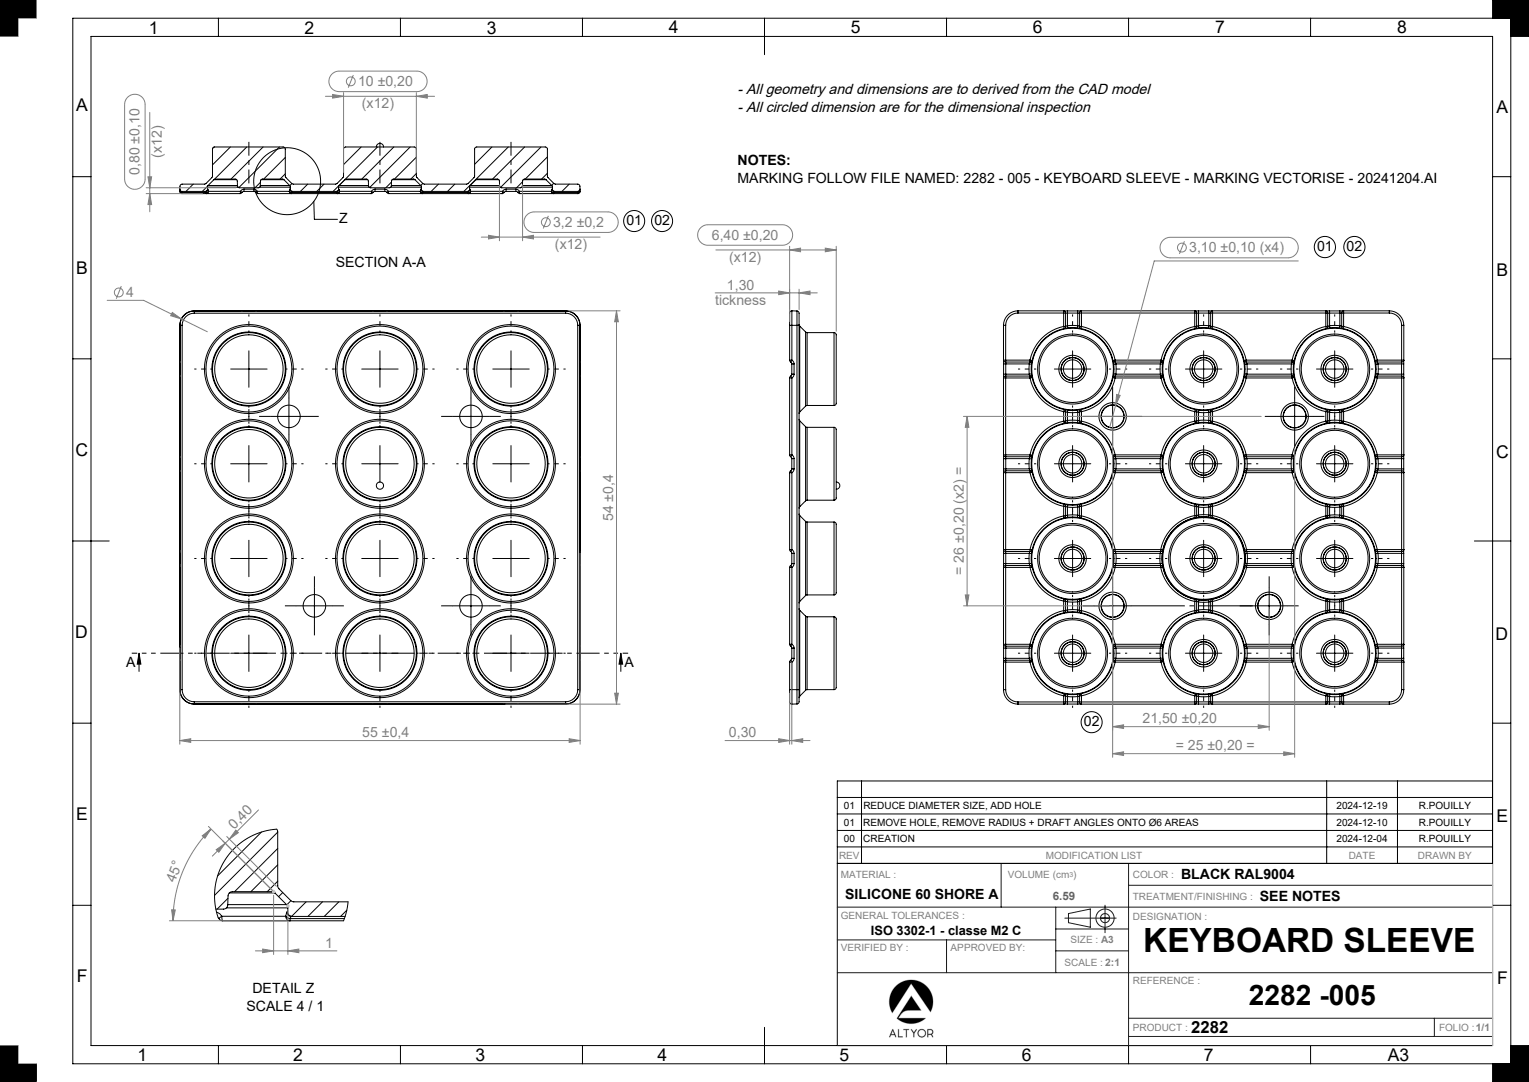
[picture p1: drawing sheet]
<svg xmlns="http://www.w3.org/2000/svg" width="420mm" height="297mm" viewBox="0 0 420 297" stroke-linecap="round" stroke-linejoin="round" font-family="sans-serif">
<defs><g id="words">
<text font-size="9.2" x="314" y="261.4">KEYBOARD SLEEVE</text>
<text font-size="7.8" x="343" y="276">2282 -005</text>
<g font-size="4.8">
<text x="40.9" y="9.2">1</text>
<text x="83.6" y="9.2">2</text>
<text x="133.7" y="9.2">3</text>
<text x="183.7" y="9.2">4</text>
<text x="233.7" y="9.2">5</text>
<text x="283.7" y="9.2">6</text>
<text x="333.8" y="9.1">7</text>
<text x="383.7" y="9.2">8</text>
<text x="20.9" y="30.4">A</text>
<text x="411.1" y="31">A</text>
<text x="20.9" y="75.2">B</text>
<text x="411.1" y="75.8">B</text>
<text x="20.8" y="125.2">C</text>
<text x="410.9" y="125.7">C</text>
<text x="20.6" y="175.2">D</text>
<text x="410.8" y="175.8">D</text>
<text x="20.9" y="225.2">E</text>
<text x="411.1" y="225.7">E</text>
<text x="21.1" y="269.5">F</text>
<text x="411.2" y="270">F</text>
<text x="37.8" y="291.2">1</text>
<text x="80.6" y="291.2">2</text>
<text x="130.6" y="291.3">3</text>
<text x="180.6" y="291.2">4</text>
<text x="230.6" y="291.2">5</text>
<text x="280.6" y="291.2">6</text>
<text x="330.7" y="291.2">7</text>
<text x="381.2" y="291.2">A3</text>
</g>
<text font-size="4.6" x="327.2" y="283.6">2282</text>
<g font-size="4">
<text x="202.6" y="25.9">- All geometry and dimensions are to derived from the CAD model</text>
<text x="202.6" y="30.8">- All circled dimension are for the dimensional inspection</text>
</g>
<g font-size="3.9" fill="#808080">
<text x="98.4" y="23.6">10 ±0,20</text>
<text x="99.4" y="29.7">(x12)</text>
<text x="44.5" y="43.3" transform="rotate(-90 44.5 43.3)">(x12)</text>
<text x="38.3" y="48.1" transform="rotate(-90 38.3 48.1)">0,80 ±0,10</text>
<text x="151.9" y="62.3">3,2 ±0,2</text>
<text x="195.5" y="65.8">6,40 ±0,20</text>
<text x="152.5" y="68.4">(x12)</text>
<text x="200.3" y="71.9">(x12)</text>
<text x="326.7" y="69.3">3,10 ±0,10 (x4)</text>
<text x="34.6" y="81.6">4</text>
<text x="196.5" y="83.8">tickness</text>
<text x="199.7" y="79.5">1,30</text>
<text x="168.5" y="143.1" transform="rotate(-90 168.5 143.1)">54 ±0,4</text>
<text x="264.8" y="157.7" transform="rotate(-90 264.8 157.7)">= 26 ±0,20 (x2) =</text>
<text x="99.5" y="202.4">55 ±0,4</text>
<text x="200.2" y="202.4">0,30</text>
<text x="313.8" y="198.6">21,50 ±0,20</text>
<text x="323" y="206">= 25 ±0,20 =</text>
<text x="64.3" y="227.8" transform="rotate(-45 64.3 227.8)">0,40</text>
<text x="48" y="242.4" transform="rotate(-69 48 242.4)">45°</text>
<text x="89.3" y="260.1">1</text>
</g>
<g font-size="3.9">
<text x="202.6" y="45.4">NOTES:</text>
<text x="202.6" y="50.3">MARKING FOLLOW FILE NAMED: 2282 - 005 - KEYBOARD SLEEVE - MARKING VECTORISE - 20241204.AI</text>
<text x="93.2" y="61.3">Z</text>
<text x="172.1" y="61.9">01</text>
<text x="179.8" y="61.9">02</text>
<text x="361.8" y="69">01</text>
<text x="369.9" y="69">02</text>
<text x="92.2" y="73.3">SECTION A-A</text>
<text x="34.6" y="183">A</text>
<text x="171.6" y="183">A</text>
<text x="297.7" y="199.4">02</text>
<text x="324.4" y="241.3">BLACK RAL9004</text>
<text x="346.1" y="247.3">SEE NOTES</text>
<text x="69.3" y="272.7">DETAIL Z</text>
<text x="67.7" y="277.5">SCALE 4 / 1</text>
</g>
<text font-size="3.8" x="232.2" y="246.8">SILICONE 60 SHORE A</text>
<text font-size="3.5" x="239.2" y="256.8">ISO 3302-1 - classe M2 C</text>
<text font-size="3.2" fill="#646464" x="289.2" y="247.1">6.59</text>
<g font-size="2.7">
<text x="231.8" y="226.6">01</text>
<text x="231.8" y="222.1">01</text>
<text x="237.1" y="226.6">REMOVE HOLE, REMOVE RADIUS + DRAFT ANGLES ONTO Ø6 AREAS</text>
<text x="237.1" y="222.1">REDUCE DIAMETER SIZE, ADD HOLE</text>
<text x="367.1" y="226.6">2024-12-10</text>
<text x="367.1" y="222.1">2024-12-19</text>
<text x="389.7" y="226.6">R.POUILLY</text>
<text x="389.7" y="222.1">R.POUILLY</text>
<text x="231.8" y="231.2">00</text>
<text x="237.1" y="231.2">CREATION</text>
<text x="367.1" y="231.2">2024-12-04</text>
<text x="389.7" y="231.2">R.POUILLY</text>
</g>
<g font-size="2.7" fill="#808080">
<text x="230.5" y="235.7">REV</text>
<text x="287.3" y="235.7">MODIFICATION LIST</text>
<text x="370.5" y="235.7">DATE</text>
<text x="389.5" y="235.7">DRAWN BY</text>
<text x="231" y="241">MATERIAL :</text>
<text x="276.8" y="241.1">VOLUME (cm )</text>
<text x="311.2" y="241.1">COLOR :</text>
<text x="311.2" y="247">TREATMENT/FINISHING :</text>
<text x="231" y="252.2">GENERAL TOLERANCES :</text>
<text x="311.2" y="252.4">DESIGNATION :</text>
<text x="231" y="261.1">VERIFIED BY :</text>
<text x="261.1" y="260.9">APPROVED BY:</text>
<text x="294" y="258.8">SIZE : A3</text>
<text x="292.4" y="265.1">SCALE : 2:1</text>
<text x="311.2" y="270.2">REFERENCE :</text>
<text x="311.2" y="283">PRODUCT :</text>
<text x="395.3" y="283">FOLIO :1/1</text>
</g>
<text font-size="1.9" fill="#808080" x="293.7" y="240.6">3</text>
</g></defs>
<g fill="none" stroke="#000" stroke-width=".27">
<path d="M20 5h395v287h-395zM25 10h385v277h-385zM60 5v5M110 5v5M160 5v5M210 5v10M260 5v5M310 5v5M360 5v5M410 5v-5h10v10h-5M20 48.5h5M49.4 52.5l.6 .3"/>
<path d="M49.4 52.5l.2 .5 .4 .1M49.4 51.9l.2 .5 .4 .1M49.4 51.9v.6M50 52.8v.3M50 52.8h6.7M50 53.1h6.7M50 52.5v.3M50 52.5h6.4M53.1 50.5l-2 2M56.4 52.5h.1M56.5 52.5l.2 .3M56.7 52.8v.3"/>
<path d="M56.7 53.1h9.2M57 51.4h8.4M57 51.4v.5M57 51.9l-.2 .5-.4 .1M57 51.9h.1M57 51.1l-1.4 1.4M57.1 51.9l.2 .6M57.1 51.9l-.2 .5-.4 .1M57.2 50.9l-.2 .5M57.2 50.9h8M57.3 52.5h8.7M57.3 52.5l-.6 .3"/>
<path d="M57.3 52.5l-.2 .5-.4 .1M58.8 49.3l.4-.2 5.5 .1 .5 .4v1.4M58.8 49.3h6.2M58.8 49.3l-1.6 1.6M58.8 40.4l-.4 .3M63.3 40.3l-4.9 5M65.2 51l.2 .4 .4 .1h5.2l.5-.5M66 52.5l-.1 .6M66 52.5l.4 .3M66.4 52.8l-.5 .3M67 52.5l-.6 .3M67 52.5h2.8"/>
<path d="M67 51.9h2.7M67 51.9l-.6 .2-.4 .4M67 51.9v.6M67.8 40.3l-8.9 8.9M69.7 51.9l.7 .3 .3 .3M69.7 51.9l.1 .6M69.8 52.5l.5 .3M70.3 52.8l.5 .3M70.7 52.5h8.8M70.7 52.5l.1 .6M70.7 52.5l-.4 .3M70.8 53.1h9.3"/>
<path d="M71.3 51.4h8.5M71.5 50.9h8.1M71.5 50.1l-1.5 1.4M71.7 49.3h6.3M72.3 40.3l-8.8 8.8M76.8 40.3l-11.2 11.2M78 49.3l-.4-.2-5.6 .1-.4 .4-.1 1.4M78 49.3l1.6 1.6M78.4 43.2l-6 5.9M78.4 47.7l-1.5 1.4M79.5 52.5l.6 .3M79.5 52.5l.1 .5 .5 .1"/>
<path d="M79.6 50.9l.2 .5M79.7 51.9l-.2 .6M79.7 51.9h.1M79.7 51.9l.1 .5 .5 .1M79.7 51.9l.2 .5 .4 .1M79.8 51.4l-.1 .5M80.1 52.8v.3M80.1 52.8h12.6M80.1 53.1h12.6M80.2 50.4l-.6 .6M80.3 52.5h.1M80.3 52.5l-.2 .3"/>
<path d="M80.3 52.5h12.1M84.5 50.5l-2 2M86.2 55.3l.2 4.9h6.3M89 50.5l-2 2M92.4 52.5h.1M92.5 52.5l.2 .3M92.7 52.8v.3M92.7 53.1h9.2M93 51.4h8.4M93 51.4v.5M93 51.9l-.2 .5-.4 .1M93 51.9h.1"/>
<path d="M93.1 51.9l.2 .6M93.1 51.9l-.2 .5-.4 .1M93.2 50.9l-.2 .5M93.2 50.9h8M93.3 52.5h8.7M93.3 52.5l-.6 .3M93.3 52.5l-.2 .5-.4 .1M94.8 49.3l.4-.2 5.5 .1 .5 .4v1.4M94.8 49.3h6.2M94.8 49.3l-1.6 1.6M99.2 40.3l-4.8 4.9M101.2 51l.2 .4 .4 .1h5.2l.5-.5"/>
<path d="M102 52.5l-.1 .6M102 52.5l.4 .3M102.4 52.8l-.5 .3M103 52.5l-.6 .3M103 52.5h2.8M103 51.9h2.7M103 51.9l-.6 .2-.4 .4M103 51.9v.6M103.4 40.3a1 1 0 0 1 1-1 1 1 0 0 1 1 1M103.7 40.3l-12.2 12.2M105.7 51.9l.7 .3 .3 .3M105.7 51.9l.1 .6"/>
<path d="M105.8 52.5l.5 .3M106.3 52.8l.5 .3M106.7 52.5h8.8M106.7 52.5l.1 .6M106.7 52.5l-.4 .3M106.8 53.1h9.3M107.3 51.4h8.5M107.5 50.9h8.1M107.5 50l-1.5 1.5M107.7 49.3h6.3M108.2 40.3l-8.8 8.8M112.7 40.3l-11.2 11.2"/>
<path d="M114 49.3l-.4-.2-5.6 .1-.4 .4-.1 1.4M114 49.3l1.6 1.6M114.4 43.1l-6 6M114.4 47.6l-1.5 1.5M115.5 52.5l.6 .3M115.5 52.5l.1 .5 .5 .1M115.6 50.9l.2 .5M115.7 51.9l-.2 .6M115.7 51.9h.1M115.7 51.9l.1 .5 .5 .1M115.7 51.9l.2 .5 .4 .1M115.8 51.4l-.1 .5"/>
<path d="M116.1 52.8v.3M116.1 52.8h12.6M116.1 53.1h12.6M116.1 50.4l-.5 .5M116.2 50.4l-1.8-2v-7.5l-.5-.5h-19.2l-.3 .5v7.5l-1.9 2-11.9 .1-.4-.1-1.8-1.9v-7.6l-.4-.5-19-.1-.5 .2-.1 .4-.2 7.8-1.9 1.8-6.5 .1-.3 .4-.1 .9M116.2 50.4l.4 .1 11.9-.1 1.9-2v-7.5l.5-.5 18.9-.1 .4 .2 .2 .4 .1 7.8 2 1.8 6.4 .1 .4 .4v.9M116.3 52.5h.1M116.3 52.5l-.2 .3M116.3 52.5h12.1M120.4 50.5l-2 2M124.9 50.5l-2 2M128.4 52.5h.1"/>
<path d="M128.5 52.5l.2 .3M128.7 52.8v.3M128.7 53.1h9.2M129 51.4h8.4M129 51.4v.5M129 51.9l-.2 .5-.4 .1M129 51.9h.1M129.1 51.9l-.2 .5-.4 .1M129.1 51.9l.2 .6M129.2 50.9l-.2 .5M129.2 50.9h8M129.3 52.5h8.7"/>
<path d="M129.3 52.5l-.6 .3M129.3 52.5l-.2 .5-.4 .1M130.8 49.3l.4-.2 5.5 .1 .5 .4v1.4M130.8 49.3h6.2M130.8 49.3l-1.6 1.6M135.1 40.3l-4.7 4.8M137.2 51l.2 .4 .4 .1h5.2l.5-.5M138 52.5l-.1 .6M138 52.5l.4 .3M138.4 52.8l-.5 .3M139 52.5l-.6 .3M139 52.5h2.8"/>
<path d="M139 51.9h2.7M139 51.9l-.6 .2-.4 .4M139 51.9v.6M139.6 40.3l-12.2 12.2M141.7 51.9l.7 .3 .3 .3M141.7 51.9l.1 .6M141.8 52.5l.5 .3M142.3 52.8l.5 .3M142.7 52.5h8.8M142.7 52.5l.1 .6M142.7 52.5l-.4 .3M142.8 53.1h9.3"/>
<path d="M143.3 51.4h8.5M143.5 50.9h8.1M143.5 49.9l-1.6 1.6M143.7 49.3h6.3M144.1 40.3l-8.8 8.8M148.6 40.3l-11.1 11.1M150 49.3l-.4-.2-5.6 .1-.4 .4-.1 1.4M150 49.3l1.6 1.6M150.4 43.1l-6.1 6M150.4 47.6l-1.6 1.5M151.5 52.5l.6 .3M151.5 52.5l.1 .5 .5 .1"/>
<path d="M151.6 50.9l.2 .5M151.7 51.9l.1 .5 .5 .1M151.7 51.9h.1M151.7 51.9l-.2 .6M151.7 51.9l.2 .5 .4 .1M151.8 51.4l-.1 .5M152.1 52.8v.3M152.1 52.8h6.6M152.1 53.1h6.6M152.1 50.3l-.6 .6M152.3 52.5h.1M152.3 52.5l-.2 .3"/>
<path d="M152.3 52.5h6.4M156.4 50.5l-2 2M158.7 52.5v.3M158.7 52.8v.3M159.3 52.1l-.4 .4M159.3 51.9l-.1 .5-.5 .1M159.3 51.9v.6M159.3 52.5l-.6 .3M159.3 52.5l-.1 .5-.5 .1M410 48.5h5M20 98.5h5M49.4 98.9h.1"/>
<path d="M49.4 89.3v9.6M49.4 89.3h.1M49.4 98.9v4.8M49.4 89.3h.6M49.4 89.3v100M50 89.3v100M53.4 86a3.3 3.3 0 0 0-3.4 3.3M53.4 85.4a3.9 3.9 0 0 0-4 3.9M53.4 85.4v.6M53.4 85.3a4 4 0 0 0-4 4M53.4 85.4h102M53.4 85.3h12.5"/>
<path d="M53.4 86h102M53.4 85.3v.1M65.9 85.3h1.1M65.9 85.3h.1M66 85.3h.1M67 85.3h.1M68.4 96.3v10M69.8 85.3h.1M70.8 85.3h.1M70.8 85.3h-1M70.8 85.3h31.1M101.9 85.3h.1"/>
<path d="M101.9 85.3h1.1M103 85.3h.1M104.4 96.3v10M105.8 85.3h.1M106.8 85.3h.1M106.8 85.3h-1M106.8 85.3h31.1M137.9 85.3h.1M137.9 85.3h1.1M139 85.3h.1M140.4 96.3v10M141.8 85.3h.1"/>
<path d="M142.8 85.3h.1M142.8 85.3h-1M142.8 85.3h12.6M155.4 86a3.3 3.3 0 0 1 3.3 3.3M155.4 85.4v.6M155.4 85.4a3.9 3.9 0 0 1 3.9 3.9M155.4 85.3a4 4 0 0 1 3.9 4M155.4 85.3v.1M158.7 89.3h.6M158.7 89.3v100M159.3 89.3h.1M159.3 99.9h.1"/>
<path d="M159.3 98.9v1M159.3 89.3v100M159.3 98.9h.1M216.9 89.3h.6M216.9 98.9h.6M216.9 98.9l.3 .5M216.9 89.3v9.6M217.2 99.4l.3 .5M217.5 99.9h.6M217.5 99.9v2.8M217.5 98.9l-.3 .5M217.5 85.3l-.4 .2-.2 .3v3.5"/>
<path d="M217.5 85.3v4M217.5 98.9l.5 .4 .1 .6M217.5 89.3h1.4M217.5 89.3v9.6M217.5 85.3l1.4 .1M218.1 99.9v2.8M218.9 85.4v3.9M218.9 89.3h.6M218.9 85.4l.6 .5v3.4M218.9 89.3v100M219.5 89.1l.2 .4M219.5 89.3v100"/>
<path d="M219.7 89.5v23.6M219.7 89.5l1.6 1.6M221.3 91.1l.4 .2M221.3 91.1v20.4M221.7 91.3v20M221.7 91.3h7.4M229.1 91.3l.4 .2 .2 .4v18.8l-.2 .4-.4 .2M229.1 91.3v20M275.6 98.9h.1M275.6 98.9h.6M275.6 89.3h.6M275.6 89.3v9.6"/>
<path d="M275.6 98.9l.1 1M275.6 98.9l.2 .3 .4 .2M275.7 99.9h.6M275.7 99.9v2.8M276.2 98.9v.5M276.2 99.4l.1 .5M276.2 98.9h6.7M276.2 99.4h6.7M276.2 89.3v9.6M276.3 99.9h6.4M276.3 99.9v2.8M279.6 85.9a3.4 3.4 0 0 0-3.4 3.4"/>
<path d="M279.6 85.3a4 4 0 0 0-4 4M279.6 85.3v.6M279.6 85.3h12.6M279.6 85.9h12.6M282.7 99.9l.6 .1M282.7 99.9v2.8M282.9 98.9v.5M282.9 98.9l.6 .1M282.9 99.4l-.2 .5M283.3 100v2.6M283.5 99l-.2 1M283.5 99l-.6 .4"/>
<path d="M292.2 89.6a12 12 0 0 0-9.3 9.3M292.2 89.6l.1 .6M292.2 85.9h.5M292.2 89.6h.5M292.2 85.3h1M292.2 85.3v.6M292.2 85.3h.1M292.2 85.9v3.7M292.2 85.3l.4 .2 .1 .4M292.3 90.2h.1M292.3 90.2a11.4 11.4 0 0 0-8.8 8.8M292.7 85.9h.5"/>
<path d="M292.7 89.6l-.4 .6M292.7 85.9v3.7M293.2 89.4l.1 .6M293.2 89.4l-.5 .2M293.2 89.4h2.8M293.2 85.3v.6M293.2 85.3h2.8M293.2 85.9h2.8M293.2 85.9v3.5M293.3 90l-1 .2M293.3 90h2.7M294.6 96.3v10"/>
<path d="M296 90l1 .2M296 89.4v.6M296 89.4l.6 .2M296 85.3v.6M296 85.9v3.5M296.6 89.6h.5M296.6 85.9h.5M296.6 85.9h-.6M296.6 89.6l.3 .6M296.6 85.9v3.7M296.9 90.2h.1M297 90.2a11.4 11.4 0 0 1 8.7 8.8"/>
<path d="M297.1 85.3l-.4 .2-.1 .4M297.1 89.6l-.1 .6M297.1 89.6a12 12 0 0 1 9.2 9.3M297.1 85.3h-1.1M297.1 85.3v.6M297.1 85.3h31.1M297.1 85.3h.1M297.1 85.9v3.7M297.1 85.9h31.1M305.7 99l.6 .4M305.7 99l.2 1M305.9 100v2.6"/>
<path d="M306.3 98.9l-.6 .1M306.3 98.9v.5M306.3 99.4l.2 .5M306.3 98.9h12.6M306.3 99.4h12.6M306.5 99.9l-.6 .1M306.5 99.9v2.8M306.5 99.9h12.2M318.7 99.9l.6 .1M318.7 99.9v2.8M318.9 98.9v.5M318.9 98.9l.6 .1"/>
<path d="M318.9 99.4l-.2 .5M319.3 100v2.6M319.5 99l-.2 1M319.5 99l-.6 .4M328.2 89.6a11.9 11.9 0 0 0-9.3 9.3M328.2 89.6l.1 .6M328.2 89.6h.5M328.2 85.9h.5M328.2 85.3h1M328.2 85.3v.6M328.2 85.3h.1M328.2 85.9v3.7"/>
<path d="M328.2 85.3l.4 .2 .1 .4M328.3 90.2h.1M328.3 90.2a11.4 11.4 0 0 0-8.8 8.8M328.7 85.9h.5M328.7 89.6l-.4 .6M328.7 85.9v3.7M329.2 89.4l.1 .6M329.2 89.4l-.5 .2M329.2 89.4h2.8M329.2 85.3v.6M329.2 85.3h2.8M329.2 85.9h2.8"/>
<path d="M329.2 85.9v3.5M329.3 90l-1 .2M329.3 90h2.7M330.6 96.3v10M332 90l1 .2M332 89.4v.6M332 89.4l.6 .2M332 85.3v.6M332 85.9v3.5M332.6 89.6h.5M332.6 85.9h.5M332.6 85.9h-.6"/>
<path d="M332.6 89.6l.3 .6M332.6 85.9v3.7M332.9 90.2h.1M333 90.2a11.4 11.4 0 0 1 8.7 8.8M333 85.3l-.3 .2-.1 .4M333.1 85.3h.1M333.1 89.6l-.1 .6M333.1 89.6a12 12 0 0 1 9.2 9.3M333.1 85.3h-1.1M333.1 85.3v.6M333.1 85.3h31.1M333.1 85.9h31.1"/>
<path d="M333.1 85.9v3.7M341.7 99l.6 .4M341.7 99l.2 1M341.9 100v2.6M342.3 98.9v.5M342.3 98.9l-.6 .1M342.3 99.4l.2 .5M342.3 98.9h12.6M342.3 99.4h12.6M342.5 99.9l-.6 .1M342.5 99.9v2.8M342.5 99.9h12.2"/>
<path d="M354.7 99.9l.6 .1M354.7 99.9v2.8M354.9 98.9v.5M354.9 98.9l.6 .1M354.9 99.4l-.2 .5M355.3 100v2.6M355.5 99l-.2 1M355.5 99l-.6 .4M364.2 85.3l.4 .2 .1 .4M364.2 89.6a11.9 11.9 0 0 0-9.3 9.3M364.2 89.6l.1 .6M364.2 89.6h.5"/>
<path d="M364.2 85.9h.5M364.2 85.3h1M364.2 85.3v.6M364.2 85.3h.1M364.2 85.9v3.7M364.3 90.2a11.4 11.4 0 0 0-8.8 8.8M364.3 90.2h.1M364.7 85.9h.5M364.7 89.6l-.4 .6M364.7 85.9v3.7M365.2 89.4l.1 .6M365.2 89.4l-.5 .2"/>
<path d="M365.2 89.4h2.8M365.2 85.3v.6M365.2 85.3h2.8M365.2 85.9h2.8M365.2 85.9v3.5M365.3 90l-1 .2M365.3 90h2.7M366.6 96.3v10M368 90l1 .2M368 89.4v.6M368 89.4l.6 .2M368 85.3v.6"/>
<path d="M368 85.9v3.5M368.6 89.6l.4 .6M368.6 89.6h.5M368.6 85.9h.5M368.6 85.9h-.6M368.6 85.9v3.7M369 90.2a11.4 11.4 0 0 1 8.7 8.8M369 85.3l-.3 .2-.1 .4M369.1 85.3h.1M369.1 89.6l-.1 .6M369.1 89.6a11.9 11.9 0 0 1 9.2 9.3M369.1 85.3h-1.1"/>
<path d="M369.1 85.3v.6M369.1 85.3h12.5M369.1 85.9h12.5M369.1 85.9v3.7M377.7 99l.6 .4M377.7 99l.2 1M377.9 100v2.6M378.3 98.9l-.6 .1M378.3 98.9v.5M378.3 99.4l.2 .5M378.3 98.9h6.7M378.3 99.4h6.7"/>
<path d="M378.5 99.9l-.6 .1M378.5 99.9v2.8M378.5 99.9h6.5M381.6 85.9a3.4 3.4 0 0 1 3.4 3.4M381.6 85.3a4 4 0 0 1 4 4M381.6 85.3v.6M385 99.9h.6M385 99.9v2.8M385 98.9v.5M385 99.4v.5M385 89.3h.6M385 98.9h.6"/>
<path d="M385 89.3v9.6M385.6 99.9v2.8M385.6 98.9l-.2 .3-.4 .2M385.6 98.9v1M385.6 98.9h.1M385.6 89.3v9.6M410 98.5h5M49.4 103.7v21.2M49.4 103.7h.1M63.4 101.3h10M74.4 114.3h10M79.4 109.3v10"/>
<path d="M99.4 101.3h10M124.4 114.3h10M129.4 109.3v10M135.4 101.3h10M159.3 102.7v1M159.3 102.7h.1M159.3 103.7h.1M216.9 103.7h.6M216.9 103.7v21.2M217.2 103.2l-.3 .5M217.2 103.2l.3 .5M217.5 102.7h.6"/>
<path d="M217.5 102.7l-.3 .5M217.5 103.7v21.2M218.1 102.7l-.1 .5-.5 .5M219.5 115.1l.2 .4M219.7 113.1l-.2 .4M219.7 115.5v23.6M219.7 115.5l1.6 1.6M221.3 117.1l.4 .2M221.3 117.1v20.4M221.3 111.5l-1.6 1.6M221.7 111.3l-.4 .2M221.7 117.3v20"/>
<path d="M221.7 111.3h7.4M221.7 117.3h7.4M229.1 117.3l.4 .2 .2 .4v18.8l-.2 .4-.4 .2M229.1 117.3v20M275.6 103.7h.6M275.6 103.7h.1M275.6 103.7v21.2M275.7 102.7h.6M275.7 102.7l-.1 1M276.2 103.2l-.4 .2-.2 .3M276.2 103.2v.5M276.2 103.7h6.7"/>
<path d="M276.2 103.2h6.7M276.2 103.7v21.2M276.3 102.7l-.1 .5M276.3 102.7h6.4M282.7 102.7l.2 .5M282.9 103.2l.6 .4M282.9 103.2v.5M282.9 103.7a12 12 0 0 0 9.3 9.3M283.3 102.6l-.6 .1M283.3 102.6l.2 1M283.5 103.6a11.4 11.4 0 0 0 8.8 8.8M283.5 103.6l-.6 .1"/>
<path d="M289.6 101.3h10M292.2 115.6h.5M292.2 113h.5M292.2 115.6a12 12 0 0 0-9.3 9.3M292.2 115.6l.1 .6M292.2 113v2.6M292.3 116.2h.1M292.3 112.4l-.1 .6M292.3 116.2a11.4 11.4 0 0 0-8.8 8.8M292.3 112.4l1 .2M292.3 112.4h.1M292.3 112.4l.4 .6"/>
<path d="M292.7 113l.5 .2M292.7 115.6l-.4 .6M292.7 113v2.6M293.2 115.4l.1 .6M293.2 115.4l-.5 .2M293.2 115.4h2.8M293.2 113.2h2.8M293.2 113.2v2.2M293.3 116l-1 .2M293.3 112.6l-.1 .6M293.3 116h2.7M293.3 112.6h2.7"/>
<path d="M296 112.6v.6M296 116l1 .2M296 115.4l.6 .2M296 115.4v.6M296 113.2v2.2M296.6 113h.5M296.6 115.6h.5M296.6 113l-.6 .2M296.6 115.6l.3 .6M296.6 113v2.6M296.9 116.2h.1M296.9 112.4l-.3 .6"/>
<path d="M297 112.4h.1M297 112.4l.1 .6M297 116.2a11.4 11.4 0 0 1 8.7 8.8M297 112.4l-1 .2M297.1 115.6l-.1 .6M297.1 115.6a12 12 0 0 1 9.2 9.3M297.1 113v2.6M300.6 114.3h10M305.6 109.3v10M305.7 103.6a11.4 11.4 0 0 1-8.7 8.8M305.7 103.6l.6 .1M305.9 102.6l.6 .1"/>
<path d="M305.9 102.6l-.2 1M306.3 103.2l-.6 .4M306.3 103.7a12 12 0 0 1-9.2 9.3M306.3 103.2v.5M306.3 103.7h12.6M306.3 103.2h12.6M306.5 102.7l-.2 .5M306.5 102.7h12.2M318.7 102.7l.2 .5M318.9 103.2l.6 .4M318.9 103.7a12 12 0 0 0 9.3 9.3M318.9 103.2v.5"/>
<path d="M319.3 102.6l-.6 .1M319.3 102.6l.2 1M319.5 103.6l-.6 .1M319.5 103.6a11.4 11.4 0 0 0 8.8 8.8M325.6 101.3h10M328.2 115.6a12 12 0 0 0-9.3 9.3M328.2 113h.5M328.2 115.6h.5M328.2 115.6l.1 .6M328.2 113v2.6M328.3 116.2h.1M328.3 112.4l-.1 .6"/>
<path d="M328.3 116.2a11.4 11.4 0 0 0-8.8 8.8M328.3 112.4l1 .2M328.3 112.4h.1M328.3 112.4l.4 .6M328.7 113l.5 .2M328.7 115.6l-.4 .6M328.7 113v2.6M329.2 115.4l.1 .6M329.2 115.4l-.5 .2M329.2 113.2h2.8M329.2 115.4h2.8M329.2 113.2v2.2"/>
<path d="M329.3 116l-1 .2M329.3 112.6l-.1 .6M329.3 112.6h2.7M329.3 116h2.7M332 112.6v.6M332 116l1 .2M332 115.4l.6 .2M332 115.4v.6M332 113.2v2.2M332.6 113h.5M332.6 115.6h.5M332.6 113l-.6 .2"/>
<path d="M332.6 115.6l.3 .6M332.6 113v2.6M332.9 116.2h.1M332.9 112.4l-.3 .6M333 112.4h.1M333 112.4l.1 .6M333 116.2a11.4 11.4 0 0 1 8.7 8.8M333 112.4l-1 .2M333.1 115.6l-.1 .6M333.1 115.6a12 12 0 0 1 9.2 9.3M333.1 113v2.6M341.7 103.6l.6 .1"/>
<path d="M341.7 103.6a11.4 11.4 0 0 1-8.7 8.8M341.9 102.6l.6 .1M341.9 102.6l-.2 1M342.3 103.2l-.6 .4M342.3 103.2v.5M342.3 103.7a12 12 0 0 1-9.2 9.3M342.3 103.7h12.6M342.3 103.2h12.6M342.5 102.7l-.2 .5M342.5 102.7h12.2M350.6 114.3h10M354.7 102.7l.2 .5"/>
<path d="M354.9 103.2l.6 .4M354.9 103.2v.5M354.9 103.7a12 12 0 0 0 9.3 9.3M355.3 102.6l-.6 .1M355.3 102.6l.2 1M355.5 103.6l-.6 .1M355.5 103.6a11.4 11.4 0 0 0 8.8 8.8M355.6 109.3v10M361.6 101.3h10M364.2 115.6a12 12 0 0 0-9.3 9.3M364.2 113h.5M364.2 115.6h.5"/>
<path d="M364.2 115.6l.1 .6M364.2 113v2.6M364.3 112.4l-.1 .6M364.3 116.2a11.4 11.4 0 0 0-8.8 8.8M364.3 112.4l1 .2M364.3 116.2h.1M364.3 112.4h.1M364.3 112.4l.4 .6M364.7 113l.5 .2M364.7 115.6l-.4 .6M364.7 113v2.6M365.2 115.4l.1 .6"/>
<path d="M365.2 115.4l-.5 .2M365.2 115.4h2.8M365.2 113.2h2.8M365.2 113.2v2.2M365.3 116l-1 .2M365.3 112.6l-.1 .6M365.3 116h2.7M365.3 112.6h2.7M368 112.6v.6M368 116l1 .2M368 115.4l.6 .2M368 115.4v.6"/>
<path d="M368 113.2v2.2M368.6 115.6l.4 .6M368.6 115.6h.5M368.6 113h.5M368.6 113l-.6 .2M368.6 113v2.6M369 112.4l-.4 .6M369 112.4l.1 .6M369 116.2a11.4 11.4 0 0 1 8.7 8.8M369 112.4l-1 .2M369.1 115.6l-.1 .6M369.1 115.6a12 12 0 0 1 9.2 9.3"/>
<path d="M369.1 113v2.6M377.7 103.6a11.4 11.4 0 0 1-8.7 8.8M377.7 103.6l.6 .1M377.9 102.6l.6 .1M377.9 102.6l-.2 1M378.3 103.2l-.6 .4M378.3 103.7a12 12 0 0 1-9.2 9.3M378.3 103.2v.5M378.3 103.7h6.7M378.3 103.2h6.7M378.5 102.7l-.2 .5M378.5 102.7h6.5"/>
<path d="M385 102.7v.5M385 102.7h.6M385 103.2l.4 .2 .2 .3M385 103.2v.5M385 103.7h.6M385 103.7v21.2M385.6 102.7v1M385.6 103.7h.1M385.6 103.7v21.2M49.4 124.9h.1M49.4 129.7v21.2M49.4 124.9v4.8"/>
<path d="M49.4 129.7h.1M63.4 127.3h10M68.4 122.3v10M99.4 127.3h10M104.4 122.3v10M135.4 127.3h10M140.4 122.3v10M159.3 128.7v1M159.3 125.9h.1M159.3 128.7h.1M159.3 129.7h.1M159.3 124.9h.1"/>
<path d="M159.3 124.9v1M216.9 129.7h.6M216.9 124.9h.6M216.9 124.9l.3 .5M216.9 129.7v21.2M217.2 129.2l-.3 .5M217.2 129.2l.3 .5M217.2 125.4l.3 .5M217.5 128.7h.6M217.5 128.7l-.3 .5M217.5 125.9h.6M217.5 125.9v2.8"/>
<path d="M217.5 124.9l-.3 .5M217.5 124.9l.5 .4 .1 .6M217.5 129.7v21.2M218.1 128.7l-.1 .5-.5 .5M218.1 125.9v2.8M219.7 139.1l-.2 .4M221.3 137.5l-1.6 1.6M221.7 137.3l-.4 .2M221.7 137.3h7.4M229.7 132.3a1 1 0 0 1 1 1 1 1 0 0 1-1 1M275.6 124.9l.2 .3 .4 .2M275.6 129.7h.6"/>
<path d="M275.6 124.9h.6M275.6 129.7h.1M275.6 124.9h.1M275.6 129.7v21.2M275.6 124.9l.1 1M275.7 125.9h.6M275.7 128.7h.6M275.7 125.9v2.8M275.7 128.7l-.1 1M276.2 129.2v.5M276.2 124.9v.5M276.2 125.4l.1 .5"/>
<path d="M276.2 129.2l-.4 .2-.2 .3M276.2 129.7h6.7M276.2 124.9h6.7M276.2 125.4h6.7M276.2 129.2h6.7M276.2 129.7v21.2M276.3 128.7l-.1 .5M276.3 125.9h6.4M276.3 128.7h6.4M276.3 125.9v2.8M282.7 128.7l.2 .5M282.7 125.9l.6 .1"/>
<path d="M282.7 125.9v2.8M282.9 129.2l.6 .4M282.9 129.2v.5M282.9 129.7a12 12 0 0 0 9.3 9.3M282.9 124.9v.5M282.9 124.9l.6 .1M282.9 125.4l-.2 .5M283.3 128.6l-.6 .1M283.3 128.6l.2 1M283.3 126v2.6M283.5 129.6l-.6 .1M283.5 129.6a11.4 11.4 0 0 0 8.8 8.8"/>
<path d="M283.5 125l-.2 1M283.5 125l-.6 .4M289.6 127.3h10M292.2 139h.5M292.2 139v2.6M292.3 138.4l-.1 .6M292.3 138.4l1 .2M292.3 138.4h.1M292.3 138.4l.4 .6M292.7 139l.5 .2M292.7 139v2.6M293.2 139.2h2.8"/>
<path d="M293.2 139.2v2.2M293.3 138.6l-.1 .6M293.3 138.6h2.7M294.6 122.3v10M296 138.6v.6M296 139.2v2.2M296.6 139h.5M296.6 139l-.6 .2M296.6 139v2.6M296.9 138.4l-.3 .6M297 138.4h.1M297 138.4l.1 .6"/>
<path d="M297 138.4l-1 .2M297.1 139v2.6M305.7 125h.1M305.7 129.6l.6 .1M305.7 129.6a11.4 11.4 0 0 1-8.7 8.8M305.7 125l.2 1M305.7 125l.6 .4M305.9 126v2.6M305.9 128.6l.6 .1M305.9 128.6l-.2 1M306.3 129.2l-.6 .4M306.3 129.2v.5"/>
<path d="M306.3 124.9v.5M306.3 129.7a12 12 0 0 1-9.2 9.3M306.3 124.9l-.6 .1M306.3 125.4l.2 .5M306.3 129.7h12.6M306.3 124.9h12.6M306.3 125.4h12.6M306.3 129.2h12.6M306.5 125.9l-.6 .1M306.5 128.7l-.2 .5M306.5 125.9v2.8M306.5 125.9h12.2"/>
<path d="M306.5 128.7h12.2M318.7 128.7l.2 .5M318.7 125.9l.6 .1M318.7 125.9v2.8M318.9 129.2l.6 .4M318.9 124.9v.5M318.9 129.2v.5M318.9 124.9l.6 .1M318.9 129.7a12 12 0 0 0 9.3 9.3M318.9 125.4l-.2 .5M319.3 128.6l-.6 .1M319.3 128.6l.2 1"/>
<path d="M319.3 126v2.6M319.5 125l-.6 .4M319.5 125h.1M319.5 129.6a11.4 11.4 0 0 0 8.8 8.8M319.5 129.6l-.6 .1M319.5 125l-.2 1M325.6 127.3h10M328.2 139h.5M328.2 139v2.5M328.3 138.4l-.1 .6M328.3 138.4l1 .2M328.3 138.4h.1"/>
<path d="M328.3 138.4l.4 .6M328.7 139l.5 .2M328.7 139v2.5M329.2 139.2h2.8M329.2 139.2v2.2M329.3 138.6l-.1 .6M329.3 138.6h2.7M330.6 122.3v10M332 138.6v.6M332 139.2v2.2M332.6 139h.5M332.6 139l-.6 .2"/>
<path d="M332.6 139v2.5M332.9 138.4l-.3 .6M333 138.4h.1M333 138.4l.1 .6M333 138.4l-1 .2M333.1 139v2.5M341.7 125h.1M341.7 129.6l.6 .1M341.7 129.6a11.4 11.4 0 0 1-8.7 8.8M341.7 125l.2 1M341.7 125l.6 .4M341.9 126v2.6"/>
<path d="M341.9 128.6l.6 .1M341.9 128.6l-.2 1M342.3 129.2l-.6 .4M342.3 129.2v.5M342.3 129.7a12 12 0 0 1-9.2 9.3M342.3 124.9l-.6 .1M342.3 124.9v.5M342.3 125.4l.2 .5M342.3 129.7h12.6M342.3 124.9h12.6M342.3 125.4h12.6M342.3 129.2h12.6"/>
<path d="M342.5 125.9l-.6 .1M342.5 128.7l-.2 .5M342.5 125.9v2.8M342.5 125.9h12.2M342.5 128.7h12.2M354.7 128.7l.2 .5M354.7 125.9l.6 .1M354.7 125.9v2.8M354.9 129.2l.6 .4M354.9 129.2v.5M354.9 129.7a12 12 0 0 0 9.3 9.3M354.9 124.9v.5"/>
<path d="M354.9 124.9l.6 .1M354.9 125.4l-.2 .5M355.3 128.6l-.6 .1M355.3 128.6l.2 1M355.3 126v2.6M355.5 125l-.6 .4M355.5 125h.1M355.5 129.6a11.4 11.4 0 0 0 8.8 8.8M355.5 129.6l-.6 .1M355.5 125l-.2 1M361.6 127.3h10M364.2 139h.5"/>
<path d="M364.2 139v2.6M364.3 138.4l-.1 .6M364.3 138.4l1 .2M364.3 138.4h.1M364.3 138.4l.4 .6M364.7 139l.5 .2M364.7 139v2.6M365.2 139.2h2.8M365.2 139.2v2.2M365.3 138.6l-.1 .6M365.3 138.6h2.7M366.6 122.3v10"/>
<path d="M368 138.6v.6M368 139.2v2.2M368.6 139h.5M368.6 139l-.6 .2M368.6 139v2.6M369 138.4l-.4 .6M369 138.4l.1 .6M369 138.4l-1 .2M369.1 139v2.6M377.7 125h.1M377.7 129.6a11.4 11.4 0 0 1-8.7 8.8M377.7 129.6l.6 .1"/>
<path d="M377.7 125l.2 1M377.7 125l.6 .4M377.9 126v2.6M377.9 128.6l.6 .1M377.9 128.6l-.2 1M378.3 129.2l-.6 .4M378.3 124.9l-.6 .1M378.3 129.7a12 12 0 0 1-9.2 9.3M378.3 129.2v.5M378.3 124.9v.5M378.3 125.4l.2 .5M378.3 129.7h6.7"/>
<path d="M378.3 124.9h6.7M378.3 125.4h6.7M378.3 129.2h6.7M378.5 125.9l-.6 .1M378.5 128.7l-.2 .5M378.5 125.9v2.8M378.5 125.9h6.5M378.5 128.7h6.5M385 128.7v.5M385 125.9h.6M385 128.7h.6M385 125.9v2.8"/>
<path d="M385 129.2v.5M385 124.9v.5M385 125.4v.5M385 129.2l.4 .2 .2 .3M385 129.7h.6M385 124.9h.6M385 129.7v21.2M385.6 128.7v1M385.6 125.9v2.8M385.6 129.7h.1M385.6 124.9v1M385.6 124.9h.1"/>
<path d="M385.6 124.9l-.2 .3-.4 .2M385.6 129.7v21.2M20 148.5h10M49.4 150.9h.1M49.4 155.7v21.2M49.4 155.7h.1M49.4 150.9v4.8M63.4 153.3h10M68.4 148.3v10M99.4 153.3h10M104.4 148.3v10M135.4 153.3h10"/>
<path d="M140.4 148.3v10M159.3 154.7v1M159.3 154.7h.1M159.3 151.9h.1M159.3 155.7h.1M159.3 150.9v1M159.3 150.9h.1M216.9 155.7h.6M216.9 150.9h.6M216.9 150.9l.3 .5M216.9 155.7v21.2M217.2 155.2l-.3 .5"/>
<path d="M217.2 155.2l.3 .5M217.2 151.4l.3 .5M217.5 154.7h.6M217.5 154.7l-.3 .5M217.5 151.9h.6M217.5 151.9v2.8M217.5 150.9l-.3 .5M217.5 150.9l.5 .5 .1 .5M217.5 155.7v21.2M218.1 154.7l-.1 .5-.5 .5M218.1 151.9v2.8M219.5 141.1l.2 .4"/>
<path d="M219.7 141.5v23.6M219.7 141.5l1.6 1.6M221.3 143.1l.4 .2M221.3 143.1v20.4M221.7 143.3v20M221.7 143.3h7.4M229.1 143.3l.4 .2 .2 .4v18.8l-.2 .4-.4 .2M229.1 143.3v20M275.6 150.9h.1M275.6 150.9h.6M275.6 155.7h.6M275.6 155.7h.1"/>
<path d="M275.6 155.7v21.2M275.6 150.9l.1 1M275.6 150.9l.2 .3 .4 .2M275.7 151.9h.6M275.7 154.7h.6M275.7 151.9v2.8M275.7 154.7l-.1 1M276.2 155.2l-.4 .2-.2 .3M276.2 150.9v.5M276.2 155.2v.5M276.2 151.4l.1 .5M276.2 155.7h6.7"/>
<path d="M276.2 150.9h6.7M276.2 151.4h6.7M276.2 155.7v21.2M276.2 155.2h6.7M276.3 154.7l-.1 .5M276.3 154.7h6.4M276.3 151.9h6.4M276.3 151.9v2.8M282.7 154.7l.2 .5M282.7 151.9l.6 .1M282.7 151.9v2.8M282.9 155.2l.6 .4"/>
<path d="M282.9 150.9v.5M282.9 150.9l.6 .1M282.9 155.2v.5M282.9 155.7a12 12 0 0 0 9.3 9.3M282.9 151.4l-.2 .5M283.3 154.6l-.6 .1M283.3 154.6l.2 1M283.3 152v2.6M283.5 155.6a11.4 11.4 0 0 0 8.8 8.8M283.5 155.6l-.6 .1M283.5 151l-.2 1M283.5 151l-.6 .4"/>
<path d="M289.6 153.3h10M292.2 141.6h.5M292.2 141.6a12 12 0 0 0-9.3 9.3M292.2 141.6l.1 .6M292.3 142.2a11.4 11.4 0 0 0-8.8 8.8M292.7 141.6l-.4 .6M293.2 141.4l.1 .6M293.2 141.4l-.5 .2M293.2 141.4h2.8M293.3 142l-1 .2M293.3 142h2.7M294.6 148.3v10"/>
<path d="M296 142l1 .2M296 141.4l.6 .2M296 141.4v.6M296.6 141.6l.4 .6M296.6 141.6h.5M297 142.2a11.4 11.4 0 0 1 8.7 8.8M297.1 141.6l-.1 .6M297.1 141.6a12 12 0 0 1 9.2 9.3M305.7 151h.1M305.7 155.6a11.4 11.4 0 0 1-8.7 8.8M305.7 155.6l.6 .1M305.7 151l.2 1"/>
<path d="M305.7 155.6h.1M305.7 151l.6 .4M305.9 152v2.6M305.9 154.6l.6 .1M305.9 154.6l-.2 1M306.3 150.9l-.6 .1M306.3 155.7a12 12 0 0 1-9.2 9.3M306.3 155.2v.5M306.3 150.9v.5M306.3 151.4l.2 .5M306.3 155.2l-.6 .4M306.3 155.7h12.5"/>
<path d="M306.3 150.9h12.5M306.3 151.4h12.5M306.3 155.2h12.5M306.5 154.7l-.2 .5M306.5 151.9l-.6 .1M306.5 151.9v2.8M306.5 154.7h12.2M306.5 151.9h12.2M318.7 154.7l.1 .5M318.7 151.9l.6 .1M318.7 151.9v2.8M318.8 155.7a12 12 0 0 0 9.4 9.4"/>
<path d="M318.8 155.2v.5M318.8 150.9v.5M318.8 155.2l.6 .4M318.8 150.9l.6 .1M318.8 151.4l-.1 .5M319.3 154.6l-.6 .1M319.3 154.6l.1 1M319.3 152v2.6M319.4 155.6l-.6 .1M319.4 151l-.6 .4M319.4 155.6a11.5 11.5 0 0 0 8.9 8.9M319.4 151l-.1 1"/>
<path d="M325.6 153.3h10M328.2 141.5a12.1 12.1 0 0 0-9.4 9.4M328.2 141.5h.5M328.2 141.5l.1 .6M328.3 142.1a11.5 11.5 0 0 0-8.9 8.9M328.7 141.5l-.4 .6M329.2 141.4l.1 .5M329.2 141.4l-.5 .1M329.2 141.4h2.8M329.3 141.9l-1 .2M329.3 141.9h2.7M330.6 148.3v10"/>
<path d="M332 141.9l1 .2M332 141.4l.6 .1M332 141.4v.5M332.6 141.5l.4 .6M332.6 141.5h.5M333 142.1a11.5 11.5 0 0 1 8.8 8.9M333.1 141.5l-.1 .6M333.1 141.5a12.1 12.1 0 0 1 9.3 9.4M341.8 155.6l.6 .1M341.8 155.6a11.5 11.5 0 0 1-8.8 8.9M341.8 151l.6 .4M341.8 151l.2 1"/>
<path d="M342 154.6l.6 .1M342 154.6l-.2 1M342 152v2.6M342.4 155.2l-.6 .4M342.4 155.2v.5M342.4 155.7a12.1 12.1 0 0 1-9.3 9.4M342.4 150.9l-.6 .1M342.4 150.9v.5M342.4 151.4l.2 .5M342.4 155.7h12.5M342.4 150.9h12.5M342.4 151.4h12.5"/>
<path d="M342.4 155.2h12.5M342.6 151.9l-.6 .1M342.6 154.7l-.2 .5M342.6 151.9v2.8M342.6 154.7h12.1M342.6 151.9h12.1M354.7 154.7l.2 .5M354.7 151.9l.6 .1M354.7 151.9v2.8M354.9 155.2v.5M354.9 155.7a11.9 11.9 0 0 0 9.3 9.3M354.9 150.9v.5"/>
<path d="M354.9 150.9l.6 .1M354.9 151.4l-.2 .5M354.9 155.2l.6 .4M355.3 154.6l-.6 .1M355.3 154.6l.2 1M355.3 152v2.6M355.5 151l-.6 .4M355.5 155.6h.1M355.5 151h.1M355.5 155.6a11.4 11.4 0 0 0 8.8 8.8M355.5 155.6l-.6 .1M355.5 151l-.2 1"/>
<path d="M361.6 153.3h10M364.2 141.6a12 12 0 0 0-9.3 9.3M364.2 141.6h.5M364.2 141.6l.1 .6M364.3 142.2a11.4 11.4 0 0 0-8.8 8.8M364.7 141.6l-.4 .6M365.2 141.4l.1 .6M365.2 141.4l-.5 .2M365.2 141.4h2.8M365.3 142l-1 .2M365.3 142h2.7M366.6 148.3v10"/>
<path d="M368 142l1 .2M368 141.4l.6 .2M368 141.4v.6M368.6 141.6l.4 .6M368.6 141.6h.5M369 142.2a11.4 11.4 0 0 1 8.7 8.8M369.1 141.6l-.1 .6M369.1 141.6a12 12 0 0 1 9.2 9.3M377.7 151h.1M377.7 155.6a11.4 11.4 0 0 1-8.7 8.8M377.7 155.6l.6 .1M377.7 151l.2 1"/>
<path d="M377.7 155.6h.1M377.7 151l.6 .4M377.9 152v2.6M377.9 154.6l.6 .1M377.9 154.6l-.2 1M378.3 150.9l-.6 .1M378.3 155.7a11.9 11.9 0 0 1-9.2 9.3M378.3 150.9v.5M378.3 155.2v.5M378.3 151.4l.2 .5M378.3 155.2l-.6 .4M378.3 155.7h6.7"/>
<path d="M378.3 150.9h6.7M378.3 151.4h6.7M378.3 155.2h6.7M378.5 151.9l-.6 .1M378.5 154.7l-.2 .5M378.5 151.9v2.8M378.5 154.7h6.5M378.5 151.9h6.5M385 154.7v.5M385 154.7h.6M385 151.9h.6M385 151.9v2.8"/>
<path d="M385 155.2l.4 .2 .2 .3M385 155.2v.5M385 150.9v.5M385 151.4v.5M385 155.7h.6M385 150.9h.6M385 155.7v21.2M385.6 154.7v1M385.6 151.9v2.8M385.6 150.9l-.2 .3-.4 .2M385.6 150.9v1M385.6 155.7h.1"/>
<path d="M385.6 150.9h.1M385.6 155.7v21.2M405 148.5h10M38.2 179.3l.5 3h-1zM38.2 179.3v5M49.4 176.9h.1M49.4 176.9v4.8M63.4 179.3h10M68.4 174.3v10M81.4 166.3h10M86.4 161.3v10M99.4 179.3h10"/>
<path d="M104.4 174.3v10M124.4 166.3h10M129.4 161.3v10M135.4 179.3h10M140.4 174.3v10M159.3 177.9h.1M159.3 176.9h.1M159.3 176.9v1M170.5 179.3l.5 3h-1zM170.5 179.3v5M216.9 176.9h.6M216.9 176.9l.3 .5"/>
<path d="M217.2 177.4l.3 .5M217.5 177.9h.6M217.5 177.9v2.8M217.5 176.9l-.3 .5M217.5 176.9l.5 .4 .1 .6M218.1 177.9v2.8M219.5 167.1l.2 .4M219.7 165.1l-.2 .4M219.7 167.5v23.6M219.7 167.5l1.6 1.6M221.3 169.1l.4 .2M221.3 169.1v20.4"/>
<path d="M221.3 163.5l-1.6 1.6M221.7 163.3l-.4 .2M221.7 169.3v20M221.7 169.3h7.4M221.7 163.3h7.4M229.1 169.3l.4 .2 .2 .4v18.8l-.2 .4-.4 .2M229.1 169.3v20M275.6 176.9l.2 .3 .4 .2M275.6 176.9h.6M275.6 176.9h.1M275.6 176.9l.1 1M275.7 177.9h.6"/>
<path d="M275.7 177.9v2.8M276.2 176.9v.5M276.2 177.4l.1 .5M276.2 176.9h6.7M276.2 177.4h6.7M276.3 177.9h6.4M276.3 177.9v2.8M282.7 177.9l.6 .1M282.7 177.9v2.8M282.9 176.9v.5M282.9 176.9l.6 .1M282.9 177.4l-.2 .5"/>
<path d="M283.3 178v2.6M283.5 177l-.2 1M283.5 177l-.6 .4M289.6 179.3h10M292.2 167.6h.5M292.2 165h.5M292.2 167.6a12 12 0 0 0-9.3 9.3M292.2 167.6l.1 .6M292.2 165v2.6M292.3 168.2h.1M292.3 164.4l-.1 .6M292.3 168.2a11.4 11.4 0 0 0-8.8 8.8"/>
<path d="M292.3 164.4l1 .2M292.3 164.4h.1M292.3 164.4l.4 .6M292.7 165l.5 .2M292.7 167.6l-.4 .6M292.7 165v2.6M293.2 167.4l.1 .6M293.2 167.4l-.5 .2M293.2 165.2h2.8M293.2 167.4h2.8M293.2 165.2v2.2M293.3 168l-1 .2"/>
<path d="M293.3 164.6l-.1 .6M293.3 164.6h2.7M293.3 168h2.7M294.6 174.3v10M296 164.6v.6M296 168l1 .2M296 167.4l.6 .2M296 167.4v.6M296 165.2v2.2M296.6 167.6h.5M296.6 165h.5M296.6 165l-.6 .2"/>
<path d="M296.6 167.6l.3 .6M296.6 165v2.6M296.9 168.2h.1M296.9 164.4l-.3 .6M297 164.4h.1M297 164.4l.1 .6M297 168.2a11.4 11.4 0 0 1 8.7 8.8M297 164.4l-1 .2M297.1 167.6l-.1 .6M297.1 167.6a12 12 0 0 1 9.2 9.3M297.1 165v2.6M300.6 166.3h10"/>
<path d="M305.6 161.3v10M305.7 177l.6 .4M305.7 177l.2 1M305.9 178v2.6M306.3 176.9v.5M306.3 176.9l-.6 .1M306.3 177.4l.2 .5M306.3 176.9h12.6M306.3 177.4h12.6M306.5 177.9l-.6 .1M306.5 177.9v2.8M306.5 177.9h12.2"/>
<path d="M318.7 177.9l.6 .1M318.7 177.9v2.8M318.9 176.9v.5M318.9 176.9l.6 .1M318.9 177.4l-.2 .5M319.3 178v2.6M319.5 177l-.2 1M319.5 177l-.6 .4M325.6 179.3h10M328.2 167.6a11.9 11.9 0 0 0-9.3 9.3M328.2 167.6l.1 .6M328.2 165.1h.5"/>
<path d="M328.2 167.6h.5M328.2 165.1v2.5M328.3 164.5l-.1 .6M328.3 164.5l.4 .6M328.3 164.5l1 .2M328.3 168.2h.1M328.3 168.2a11.4 11.4 0 0 0-8.8 8.8M328.7 165.1l.5 .1M328.7 167.6l-.4 .6M328.7 165.1v2.5M329.2 167.4l.1 .6M329.2 167.4l-.5 .2"/>
<path d="M329.2 167.4h2.8M329.2 165.2h2.8M329.2 165.2v2.2M329.3 164.7l-.1 .5M329.3 164.7h2.7M329.3 168l-1 .2M329.3 168h2.7M330.6 174.3v10M332 164.7v.5M332 168l1 .2M332 167.4l.6 .2M332 167.4v.6"/>
<path d="M332 165.2v2.2M332.6 167.6h.5M332.6 165.1h.5M332.6 165.1l-.6 .1M332.6 167.6l.3 .6M332.6 165.1v2.5M332.9 168.2h.1M333 168.2a11.4 11.4 0 0 1 8.7 8.8M333 164.5l.1 .6M333 164.5l-.4 .6M333 164.5l-1 .2M333.1 167.6l-.1 .6"/>
<path d="M333.1 167.6a12 12 0 0 1 9.2 9.3M333.1 165.1v2.5M341.7 177l.6 .4M341.7 177l.2 1M341.9 178v2.6M342.3 176.9l-.6 .1M342.3 176.9v.5M342.3 177.4l.2 .5M342.3 176.9h12.6M342.3 177.4h12.6M342.5 177.9l-.6 .1M342.5 177.9v2.8"/>
<path d="M342.5 177.9h12.2M343.6 166.3h10M348.6 161.3v10M354.7 177.9l.6 .1M354.7 177.9v2.8M354.9 176.9v.5M354.9 176.9l.6 .1M354.9 177.4l-.2 .5M355.3 178v2.6M355.5 177l-.2 1M355.5 177l-.6 .4M361.6 179.3h10"/>
<path d="M364.2 167.6a11.9 11.9 0 0 0-9.3 9.3M364.2 167.6h.5M364.2 165h.5M364.2 167.6l.1 .6M364.2 165v2.6M364.3 164.4l-.1 .6M364.3 168.2a11.3 11.3 0 0 0-8.8 8.8M364.3 164.4l1 .2M364.3 168.2h.1M364.3 164.4h.1M364.3 164.4l.4 .6M364.7 165l.5 .2"/>
<path d="M364.7 167.6l-.4 .6M364.7 165v2.6M365.2 167.4l.1 .6M365.2 167.4l-.5 .2M365.2 167.4h2.8M365.2 165.2h2.8M365.2 165.2v2.2M365.3 168l-1 .2M365.3 164.6l-.1 .6M365.3 168h2.7M365.3 164.6h2.7M366.6 174.3v10"/>
<path d="M368 164.6v.6M368 168l1 .2M368 167.4l.6 .2M368 167.4v.6M368 165.2v2.2M368.6 167.6l.4 .6M368.6 167.6h.5M368.6 165h.5M368.6 165l-.6 .2M368.6 165v2.6M369 164.4l-.4 .6M369 164.4l.1 .6"/>
<path d="M369 168.2a11.3 11.3 0 0 1 8.7 8.8M369 164.4l-1 .2M369.1 167.6l-.1 .6M369.1 167.6a11.9 11.9 0 0 1 9.2 9.3M369.1 165v2.6M377.7 177l.6 .4M377.7 177l.2 1M377.9 178v2.6M378.3 176.9l-.6 .1M378.3 176.9v.5M378.3 177.4l.2 .5M378.3 176.9h6.7"/>
<path d="M378.3 177.4h6.7M378.5 177.9l-.6 .1M378.5 177.9v2.8M378.5 177.9h6.5M385 177.9h.6M385 177.9v2.8M385 176.9v.5M385 177.4v.5M385 176.9h.6M385.6 177.9v2.8M385.6 176.9v1M385.6 176.9h.1"/>
<path d="M385.6 176.9l-.2 .3-.4 .2M20 198.5h5M49.4 181.7v7.6M49.4 189.3h.1M49.4 181.7h.1M49.4 189.3a4 4 0 0 0 4 4M49.4 189.3h.6M49.4 189.3a3.9 3.9 0 0 0 4 3.9M50 189.3a3.3 3.3 0 0 0 3.4 3.3M53.4 192.6v.6M53.4 193.2h102M53.4 193.3h12.5"/>
<path d="M53.4 192.6h102M53.4 193.2v.1M65.9 193.3h.1M66 193.3h-.1M67 193.3h-1.1M67 193.3h.1M69.8 193.3h1M69.8 193.3h.1M70.8 193.3h.1M70.8 193.3h31.1M101.9 193.3h.1M103 193.3h-1.1"/>
<path d="M103 193.3h.1M105.8 193.3h1M105.8 193.3h.1M106.8 193.3h.1M106.8 193.3h31.1M137.9 193.3h.1M139 193.3h-1.1M139 193.3h.1M141.8 193.3h1M141.8 193.3h.1M142.8 193.3h.1M142.8 193.3h12.6"/>
<path d="M155.4 192.6v.6M155.4 193.2v.1M158.7 189.3a3.3 3.3 0 0 1-3.3 3.3M158.7 189.3h.6M159.3 189.3a3.9 3.9 0 0 1-3.9 3.9M159.3 189.3h.1M159.3 180.7v1M159.3 180.7h.1M159.3 181.7h.1M159.3 189.3a4 4 0 0 1-3.9 4M216.9 181.7h.6M216.9 189.3h.6"/>
<path d="M216.9 189.3v3.5l.2 .3 .4 .2M216.9 181.7v7.6M217.2 181.2l-.3 .5M217.2 181.2l.3 .5M217.5 180.7h.6M217.5 180.7l-.3 .5M217.5 189.3v4M217.5 189.3h1.4M217.5 181.7v7.6M218.1 180.7l-.1 .5-.5 .5M218.9 189.3v3.9M218.9 189.3h.6"/>
<path d="M218.9 193.2l-1.4 .1M219.5 189.3v3.4l-.6 .5M219.7 191.1l-.2 .4M221.3 189.5l-1.6 1.6M221.7 189.3l-.4 .2M221.7 189.3h7.4M275.6 189.3h.6M275.6 181.7h.6M275.6 181.7h.1M275.6 181.7v7.6M275.6 189.3a4 4 0 0 0 4 4M275.7 180.7h.6"/>
<path d="M275.7 180.7l-.1 1M276.2 181.2l-.4 .2-.2 .3M276.2 189.3a3.4 3.4 0 0 0 3.4 3.4M276.2 181.2v.5M276.2 181.7h6.7M276.2 181.7v7.6M276.2 181.2h6.7M276.3 180.7l-.1 .5M276.3 180.7h6.4M279.6 192.7v.6M279.6 193.3h12.6M279.6 192.7h12.6"/>
<path d="M282.7 180.7l.2 .5M282.9 181.2l.6 .4M282.9 181.2v.5M282.9 181.7a12 12 0 0 0 9.3 9.3M283.3 180.6l-.6 .1M283.3 180.6l.2 1M283.5 181.6l-.6 .1M283.5 181.6a11.4 11.4 0 0 0 8.8 8.8M292.2 193.3h.1M292.2 191h.5M292.2 192.7h.5M292.2 192.7v.6"/>
<path d="M292.2 191v1.7M292.3 190.4l-.1 .6M292.3 190.4l1 .2M292.3 190.4h.1M292.3 190.4l.4 .6M292.7 191l.5 .2M292.7 192.7l-.1 .4-.4 .2M292.7 191v1.7M293.2 192.7h-.5M293.2 193.3h-1M293.2 191.2h2.8M293.2 192.7v.6"/>
<path d="M293.2 193.3h2.8M293.2 192.7h2.8M293.2 191.2v1.5M293.3 190.6l-.1 .6M293.3 190.6h2.7M296 190.6v.6M296 192.7h.6M296 193.3h1.1M296 192.7v.6M296 191.2v1.5M296.6 192.7l.1 .4 .4 .2M296.6 192.7h.5"/>
<path d="M296.6 191h.5M296.6 191l-.6 .2M296.6 191v1.7M296.9 190.4l-.3 .6M297 190.4h.1M297 190.4l.1 .6M297 190.4l-1 .2M297.1 192.7v.6M297.1 193.3h31.1M297.1 191v1.7M297.1 193.3h.1M297.1 192.7h31.1"/>
<path d="M305.7 181.6a11.4 11.4 0 0 1-8.7 8.8M305.7 181.6l.6 .1M305.9 180.6l.6 .1M305.9 180.6l-.2 1M306.3 181.2l-.6 .4M306.3 181.7a12 12 0 0 1-9.2 9.3M306.3 181.2v.5M306.3 181.7h12.6M306.3 181.2h12.6M306.5 180.7l-.2 .5M306.5 180.7h12.2M318.7 180.7l.2 .5"/>
<path d="M318.9 181.2l.6 .4M318.9 181.7a11.9 11.9 0 0 0 9.3 9.3M318.9 181.2v.5M319.3 180.6l-.6 .1M319.3 180.6l.2 1M319.5 181.6l-.6 .1M319.5 181.6a11.4 11.4 0 0 0 8.8 8.8M328.2 193.3h.1M328.2 192.7h.5M328.2 191h.5M328.2 192.7v.6M328.2 191v1.7"/>
<path d="M328.3 190.4l-.1 .6M328.3 190.4l1 .2M328.3 190.4h.1M328.3 190.4l.4 .6M328.7 191l.5 .2M328.7 192.7l-.1 .4-.4 .2M328.7 191v1.7M329.2 192.7h-.5M329.2 193.3h-1M329.2 191.2h2.8M329.2 192.7v.6M329.2 193.3h2.8"/>
<path d="M329.2 192.7h2.8M329.2 191.2v1.5M329.3 190.6l-.1 .6M329.3 190.6h2.7M332 190.6v.6M332 192.7h.6M332 193.3h1.1M332 192.7v.6M332 191.2v1.5M332.6 191h.5M332.6 192.7h.5M332.6 191l-.6 .2"/>
<path d="M332.6 192.7l.1 .4 .3 .2M332.6 191v1.7M332.9 190.4l-.3 .6M333 190.4h.1M333 190.4l.1 .6M333 190.4l-1 .2M333 193.3h.1M333.1 192.7v.6M333.1 193.3h31.1M333.1 192.7h31.1M333.1 191v1.7M333.1 193.3h.1"/>
<path d="M341.7 181.6a11.4 11.4 0 0 1-8.7 8.8M341.7 181.6l.6 .1M341.9 180.6l.6 .1M341.9 180.6l-.2 1M342.3 181.2l-.6 .4M342.3 181.7a12 12 0 0 1-9.2 9.3M342.3 181.2v.5M342.3 181.7h12.6M342.3 181.2h12.6M342.5 180.7l-.2 .5M342.5 180.7h12.2M354.7 180.7l.2 .5"/>
<path d="M354.9 181.2l.6 .4M354.9 181.7a11.9 11.9 0 0 0 9.3 9.3M354.9 181.2v.5M355.3 180.6l-.6 .1M355.3 180.6l.2 1M355.5 181.6a11.3 11.3 0 0 0 8.8 8.8M355.5 181.6l-.6 .1M364.2 192.7h.5M364.2 191h.5M364.2 192.7v.6M364.2 191v1.7M364.2 193.3h.1"/>
<path d="M364.3 190.4l-.1 .6M364.3 190.4l1 .2M364.3 190.4h.1M364.3 190.4l.4 .6M364.7 192.7l-.1 .4-.4 .2M364.7 191l.5 .2M364.7 191v1.7M365.2 192.7h-.5M365.2 193.3h-1M365.2 191.2h2.8M365.2 192.7v.6M365.2 193.3h2.8"/>
<path d="M365.2 192.7h2.8M365.2 191.2v1.5M365.3 190.6l-.1 .6M365.3 190.6h2.7M368 190.6v.6M368 192.7h.6M368 193.3h1.1M368 192.7v.6M368 191.2v1.5M368.6 191h.5M368.6 192.7h.5M368.6 191l-.6 .2"/>
<path d="M368.6 192.7l.1 .4 .3 .2M368.6 191v1.7M369 190.4l-.4 .6M369 190.4l.1 .6M369 190.4l-1 .2M369 193.3h.1M369.1 192.7v.6M369.1 193.3h12.5M369.1 192.7h12.5M369.1 191v1.7M369.1 193.3h.1M377.7 181.6a11.3 11.3 0 0 1-8.7 8.8"/>
<path d="M377.7 181.6l.6 .1M377.9 180.6l.6 .1M377.9 180.6l-.2 1M378.3 181.2l-.6 .4M378.3 181.7a11.9 11.9 0 0 1-9.2 9.3M378.3 181.2v.5M378.3 181.7h6.7M378.3 181.2h6.7M378.5 180.7l-.2 .5M378.5 180.7h6.5M381.6 192.7v.6M385 180.7v.5"/>
<path d="M385 180.7h.6M385 181.2l.4 .2 .2 .3M385 189.3a3.4 3.4 0 0 1-3.4 3.4M385 181.2v.5M385 189.3h.6M385 181.7h.6M385 181.7v7.6M385.6 180.7v1M385.6 189.3a4 4 0 0 1-4 4M385.6 181.7h.1M385.6 181.7v7.6M410 198.5h5"/>
<path d="M230 218.9h180M236.7 214.4v22.6M364.4 214.4v22.6M383.9 214.4v22.6M410 214.4h-180v72.6M71.8 228.4l-12 12M76.3 228.4l-17.4 17.4M76.3 232.9l-11.9 11.8M76.3 237.4l-7.4 7.3M230 237h180M230 223.4h180M230 227.9h180"/>
<path d="M230 232.5h180M20 248.5h5M59.5 250.4l.9 .4 .5 .7M60.1 252.1l-.5-1.2-.5-2.4-.1-4.4 .9-4 1.7-3.8 2.6-3.2 3.1-2.6 3.7-1.8 4.2-1a.72 .72 0 0 1 .7 0 .72 .72 0 0 1 .4 .6v15.1l.3 .6 3.3 3.2 .8 .3h14.9l-.4 2.7-.8 2.5h-14.7M60.1 252.1l.5 .5 .6 .1M60.9 251.5h17.6M60.9 251.5l.3 1.2M60.9 251.5l-.8 .6M61.2 252.7h18.5M62.2 249.2h16.9M62.6 248.3h16.1M62.6 246.6l-3 2.9"/>
<path d="M63 245.1h12.5M75.5 245.1l-.8-.4h-10.9a1.2 1.2 0 0 0-1.2 1.2v2.5a1.2 1.2 0 0 1-1.2 1.1h-2.1M75.5 245.1l3.2 3.2M76.3 241.9l-2.9 2.8M77.7 245l-1.2 1.1M78.5 251.5l.4 .4 .8 .2M78.5 251.5a1.19 1.19 0 0 0 1.2 1.2M78.7 248.3l.4 .9M78.9 250.3l-.4 1.2M78.9 250.3h.1M78.9 250.3a1.2 1.2 0 0 0 1.2 1.2M79 250.3a1.2 1.2 0 0 0 1.2 1.2"/>
<path d="M79.1 249.2l-.1 1.1M79.7 252.1v.6M79.7 252.1h14.9M79.9 247.2l-1.1 1.2M80.1 251.5h.1M80.1 251.5l-.4 .6M80.2 251.5h14.6M84.1 247.5l-4 4M88.6 247.5l-4 4M93.1 247.5l-4 4M95.3 249.9l-1.7 1.6M410 248.5h5"/>
<path d="M10 292v5M60 287v5M110 287v5M160 287v5M210 282v10M260 287v5M310 287v5M360 287v5M415 287h5v10h-10v-5"/>
<circle cx="78.9" cy="49.7" r="9.2"/>
<circle cx="174.2" cy="60.7" r="2.89"/>
<circle cx="181.9" cy="60.7" r="2.89"/>
<circle cx="363.9" cy="67.8" r="2.91"/>
<circle cx="372" cy="67.8" r="2.91"/>
<circle cx="68.4" cy="101.3" r="10"/>
<circle cx="68.4" cy="101.3" r="11.8"/>
<circle cx="68.4" cy="101.3" r="10.2"/>
<circle cx="68.4" cy="101.3" r="9.4"/>
<circle cx="68.4" cy="101.3" r="12.2"/>
<circle cx="79.4" cy="114.3" r="3.1"/>
<circle cx="104.4" cy="101.3" r="10"/>
<circle cx="104.4" cy="101.3" r="10.2"/>
<circle cx="104.4" cy="101.3" r="9.4"/>
<circle cx="104.4" cy="101.3" r="12.2"/>
<circle cx="104.4" cy="101.3" r="11.8"/>
<circle cx="129.4" cy="114.3" r="3.1"/>
<circle cx="140.4" cy="101.3" r="10.2"/>
<circle cx="140.4" cy="101.3" r="9.4"/>
<circle cx="140.4" cy="101.3" r="12.2"/>
<circle cx="140.4" cy="101.3" r="11.8"/>
<circle cx="140.4" cy="101.3" r="10"/>
<circle cx="294.6" cy="101.3" r="2.54"/>
<circle cx="294.6" cy="101.3" r="9.2"/>
<circle cx="294.6" cy="101.3" r="11.2"/>
<circle cx="294.6" cy="101.3" r="3.8"/>
<circle cx="294.6" cy="101.3" r="9.6"/>
<circle cx="294.6" cy="101.3" r="3.1"/>
<circle cx="294.6" cy="101.3" r="3.2"/>
<circle cx="305.6" cy="114.3" r="3.1"/>
<circle cx="305.6" cy="114.3" r="3.8"/>
<circle cx="305.6" cy="114.3" r="3.2"/>
<circle cx="330.6" cy="101.3" r="9.2"/>
<circle cx="330.6" cy="101.3" r="11.2"/>
<circle cx="330.6" cy="101.3" r="9.6"/>
<circle cx="330.6" cy="101.3" r="3.1"/>
<circle cx="330.6" cy="101.3" r="3.8"/>
<circle cx="330.6" cy="101.3" r="3.2"/>
<circle cx="330.6" cy="101.3" r="2.54"/>
<circle cx="355.6" cy="114.3" r="3.1"/>
<circle cx="355.6" cy="114.3" r="3.8"/>
<circle cx="355.6" cy="114.3" r="3.2"/>
<circle cx="366.6" cy="101.3" r="11.2"/>
<circle cx="366.6" cy="101.3" r="3.8"/>
<circle cx="366.6" cy="101.3" r="2.54"/>
<circle cx="366.6" cy="101.3" r="3.1"/>
<circle cx="366.6" cy="101.3" r="9.6"/>
<circle cx="366.6" cy="101.3" r="9.2"/>
<circle cx="366.6" cy="101.3" r="3.2"/>
<circle cx="68.4" cy="127.3" r="10"/>
<circle cx="68.4" cy="127.3" r="11.8"/>
<circle cx="68.4" cy="127.3" r="10.2"/>
<circle cx="68.4" cy="127.3" r="9.4"/>
<circle cx="68.4" cy="127.3" r="12.2"/>
<circle cx="104.4" cy="127.3" r="10"/>
<circle cx="104.4" cy="127.3" r="10.2"/>
<circle cx="104.4" cy="127.3" r="9.4"/>
<circle cx="104.4" cy="127.3" r="12.2"/>
<circle cx="104.4" cy="133.3" r="1"/>
<circle cx="104.4" cy="127.3" r="11.8"/>
<circle cx="140.4" cy="127.3" r="10.2"/>
<circle cx="140.4" cy="127.3" r="9.4"/>
<circle cx="140.4" cy="127.3" r="12.2"/>
<circle cx="140.4" cy="127.3" r="11.8"/>
<circle cx="140.4" cy="127.3" r="10"/>
<circle cx="294.6" cy="127.3" r="2.54"/>
<circle cx="294.6" cy="127.3" r="9.2"/>
<circle cx="294.6" cy="127.3" r="11.2"/>
<circle cx="294.6" cy="127.3" r="3.8"/>
<circle cx="294.6" cy="127.3" r="9.6"/>
<circle cx="294.6" cy="127.3" r="3.1"/>
<circle cx="294.6" cy="127.3" r="3.2"/>
<circle cx="330.6" cy="127.3" r="9.2"/>
<circle cx="330.6" cy="127.3" r="11.2"/>
<circle cx="330.6" cy="127.3" r="9.6"/>
<circle cx="330.6" cy="127.3" r="3.1"/>
<circle cx="330.6" cy="127.3" r="3.2"/>
<circle cx="330.6" cy="127.3" r="2.54"/>
<circle cx="330.6" cy="127.3" r="3.8"/>
<circle cx="366.6" cy="127.3" r="11.2"/>
<circle cx="366.6" cy="127.3" r="2.54"/>
<circle cx="366.6" cy="127.3" r="3.8"/>
<circle cx="366.6" cy="127.3" r="3.1"/>
<circle cx="366.6" cy="127.3" r="9.6"/>
<circle cx="366.6" cy="127.3" r="3.2"/>
<circle cx="366.6" cy="127.3" r="9.2"/>
<circle cx="68.4" cy="153.3" r="10"/>
<circle cx="68.4" cy="153.3" r="11.8"/>
<circle cx="68.4" cy="153.3" r="10.2"/>
<circle cx="68.4" cy="153.3" r="9.4"/>
<circle cx="68.4" cy="153.3" r="12.2"/>
<circle cx="104.4" cy="153.3" r="10"/>
<circle cx="104.4" cy="153.3" r="10.2"/>
<circle cx="104.4" cy="153.3" r="9.4"/>
<circle cx="104.4" cy="153.3" r="12.2"/>
<circle cx="104.4" cy="153.3" r="11.8"/>
<circle cx="140.4" cy="153.3" r="10.2"/>
<circle cx="140.4" cy="153.3" r="9.4"/>
<circle cx="140.4" cy="153.3" r="12.2"/>
<circle cx="140.4" cy="153.3" r="11.8"/>
<circle cx="140.4" cy="153.3" r="10"/>
<circle cx="294.6" cy="153.3" r="2.54"/>
<circle cx="294.6" cy="153.3" r="9.2"/>
<circle cx="294.6" cy="153.3" r="9.6"/>
<circle cx="294.6" cy="153.3" r="11.2"/>
<circle cx="294.6" cy="153.3" r="3.8"/>
<circle cx="294.6" cy="153.3" r="3.1"/>
<circle cx="294.6" cy="153.3" r="3.2"/>
<circle cx="330.6" cy="153.3" r="9.2"/>
<circle cx="330.6" cy="153.3" r="9.6"/>
<circle cx="330.6" cy="153.3" r="3.1"/>
<circle cx="330.6" cy="153.3" r="11.4"/>
<circle cx="330.6" cy="153.3" r="3.2"/>
<circle cx="330.6" cy="153.3" r="11.2"/>
<circle cx="330.6" cy="153.3" r="2.54"/>
<circle cx="330.6" cy="153.3" r="3.8"/>
<circle cx="366.6" cy="153.3" r="11.2"/>
<circle cx="366.6" cy="153.3" r="9.6"/>
<circle cx="366.6" cy="153.3" r="2.54"/>
<circle cx="366.6" cy="153.3" r="3.8"/>
<circle cx="366.6" cy="153.3" r="3.1"/>
<circle cx="366.6" cy="153.3" r="9.2"/>
<circle cx="366.6" cy="153.3" r="3.2"/>
<circle cx="68.4" cy="179.3" r="10"/>
<circle cx="68.4" cy="179.3" r="11.8"/>
<circle cx="68.4" cy="179.3" r="10.2"/>
<circle cx="68.4" cy="179.3" r="9.4"/>
<circle cx="68.4" cy="179.3" r="12.2"/>
<circle cx="86.4" cy="166.3" r="3.1"/>
<circle cx="104.4" cy="179.3" r="10"/>
<circle cx="104.4" cy="179.3" r="10.2"/>
<circle cx="104.4" cy="179.3" r="9.4"/>
<circle cx="104.4" cy="179.3" r="12.2"/>
<circle cx="104.4" cy="179.3" r="11.8"/>
<circle cx="129.4" cy="166.3" r="3.1"/>
<circle cx="140.4" cy="179.3" r="10.2"/>
<circle cx="140.4" cy="179.3" r="9.4"/>
<circle cx="140.4" cy="179.3" r="12.2"/>
<circle cx="140.4" cy="179.3" r="11.8"/>
<circle cx="140.4" cy="179.3" r="10"/>
<circle cx="294.6" cy="179.3" r="2.54"/>
<circle cx="294.6" cy="179.3" r="9.2"/>
<circle cx="294.6" cy="179.3" r="9.6"/>
<circle cx="294.6" cy="179.3" r="3.8"/>
<circle cx="294.6" cy="179.3" r="11.2"/>
<circle cx="294.6" cy="179.3" r="3.1"/>
<circle cx="294.6" cy="179.3" r="3.2"/>
<circle cx="305.6" cy="166.3" r="3.1"/>
<circle cx="305.6" cy="166.3" r="3.2"/>
<circle cx="305.6" cy="166.3" r="3.8"/>
<circle cx="330.6" cy="179.3" r="9.2"/>
<circle cx="330.6" cy="179.3" r="9.6"/>
<circle cx="330.6" cy="179.3" r="11.2"/>
<circle cx="330.6" cy="179.3" r="3.1"/>
<circle cx="330.6" cy="179.3" r="3.8"/>
<circle cx="330.6" cy="179.3" r="3.2"/>
<circle cx="330.6" cy="179.3" r="2.54"/>
<circle cx="348.6" cy="166.3" r="3.8"/>
<circle cx="348.6" cy="166.3" r="3.1"/>
<circle cx="348.6" cy="166.3" r="3.2"/>
<circle cx="366.6" cy="179.3" r="11.2"/>
<circle cx="366.6" cy="179.3" r="3.8"/>
<circle cx="366.6" cy="179.3" r="9.6"/>
<circle cx="366.6" cy="179.3" r="2.54"/>
<circle cx="366.6" cy="179.3" r="3.1"/>
<circle cx="366.6" cy="179.3" r="9.2"/>
<circle cx="366.6" cy="179.3" r="3.2"/>
<circle cx="299.9" cy="198.2" r="2.89"/>
</g>
<g fill="none" stroke="#191924" stroke-width=".27">
<path d="M230 237h180M275 237v12M310 237v50M230 249h180M230 258h60M260 258v9M290 249v18M290 255h20M292.5 252h14.1M293.5 250.8l6-1.3v5l-6-1.2zM303.5 248.5v7.5M310 243h100"/>
<path d="M230 267h180M290 261h20M310 279.5h100M394 279.5v5M230 287h180M310 284.5h100"/>
<circle cx="303.5" cy="252" r="2.5"/>
<circle cx="303.5" cy="252" r="1.25"/>
</g>
<g fill="none" stroke="#c0c0c0" stroke-width=".27">
<path d="M0 0h10v5h-5v5h-5zM410 237v50M74.7 244.7h1M74.8 244.4l.7 .7M75.2 244.2v1M75.5 244.4l-.7 .7M78.6 248.7h1M78.7 248.3l.7 .7M79.1 248.2v1M79.4 248.3l-.7 .7M245.9 270.9a6 6 0 0 1 7.9-.8 6 6 0 0 1 1.8 7.7l-5.3-7.8-5.2 8a6 6 0 0 1 .8-7.1zM250.3 273.4l2.7 3.9h-3.3a3 3 0 0 0-3 2.2h7.5a6 6 0 0 1-7.8 0z"/>
<path d="M10 292h-5v-5h-5v10h10M244.3 284.6h.2l.2-.5h1.1l.2 .5h.2M244.3 284.6h.1M244.3 284.6l.9-2.1 .9 2.1M245.2 282.8l.5 1.1h-.9zM246.1 284.6h.1M246.7 282.5l.2 .1v1.9l1 .2-1.2-.1zM248.2 282.5l1.5 .1-.7 .1-.1 2v-2zM251.8 282.6l-.8 .9-.6-.9-.1 .1a2.16 2.16 0 0 1 .7 2l.1-1 .7-1M251.8 282.6h.1M251.8 282.6v.1M254.9 282.7h.7a.56 .56 0 0 1 .6 .6 .56 .56 0 0 1-.6 .5h-.7z"/>
<path d="M256.2 284.7h.1M256.3 284.6h.1M256.3 284.6l-.4-.7a.74 .74 0 0 0 .4-.8 .74 .74 0 0 0-.7-.6l-.8 .1v2.1l.1-.7h.9l.4 .7M256.3 284.6l-.1 .1"/>
<circle cx="253.2" cy="283.6" r="1.12"/>
<circle cx="253.2" cy="283.6" r=".96"/>
</g>
<path d="M0 0h10v5h-5v5h-5zM410 0h10v10h-5v-5h-5zM410 292h5v-5h5v10h-10zM0 287v10h10v-5h-5v-5zM246.1 270.7a6 6 0 0 0-1 7.3l5.2-8 5.3 7.8a6 6 0 0 0-1.8-7.6 6 6 0 0 0-7.7 .5zM250.3 273.4l-3.9 6.1a6 6 0 0 0 7.8 0h-7.5l1-1.4 1-.6 4.3-.2zM245.2 282.5l-.9 2.1 .4-.5h1.1l.3 .6zM245.2 282.8l.5 1.1h-.9zM248.2 282.5l.7 .2 .1 2v-2l.7-.1zM246.7 282.5v2.2h1.2v-.2h-1zM252.1 283.6a1.12 1.12 0 0 0 2.2 0 1.12 1.12 0 0 0-2.2 0zM252.2 283.6a1 1 0 0 1 2 0 1 1 0 0 1-2 0zM250.3 282.6l.6 1 .2 1.1v-1l.7-1.1-.8 .9zM254.8 282.6v2.1l.1-.7h.9l.4 .7-.3-.8 .4-.5-.1-.6-.4-.3zM254.9 282.7l1.1 .1 .2 .4-.2 .4-1.1 .2z" fill-rule="evenodd" fill="#000"/>
<g fill="none" stroke="#808080" stroke-width=".27">
<path d="M35 26.7a2.82 2.82 0 0 1 3.1-.6 2.82 2.82 0 0 1 1.8 2.6v20.4a2.82 2.82 0 0 1-2.9 2.9 2.82 2.82 0 0 1-2.8-2.9v-20.4l.2-.9zM41.1 30.9v27.2M89.4 26.4h30M91.2 20.3l1-.6 1-.2h21.3a2.82 2.82 0 0 1 2.8 2.8 2.82 2.82 0 0 1-2.8 2.9h-21.3a2.82 2.82 0 0 1-2.6-1.8 2.82 2.82 0 0 1 .6-3.1zM91.4 25.9l3 .5-3 .5zM94.4 25.4v21.9M97.1 20.6l-1.4 3.5M114.4 26.4l3-.5v1zM114.4 25.4v21.9M40.1 51.5h24.7M40.1 53.1h15.6M40.6 48.5h1l-.5 3z"/>
<path d="M41.1 53.1l.5 3h-1zM137.2 50.7v15.4M143.5 50.7v15.4M144.8 59l.8-.6 1.1-.2h20.3a2.82 2.82 0 0 1 2.8 2.8 2.82 2.82 0 0 1-2.8 2.8h-20.3a2.82 2.82 0 0 1-2.6-1.8 2.82 2.82 0 0 1 .7-3zM150.6 59.3l-1.4 3.4M33.3 78.5l-1.4 3.5M132.2 65.1h32.6M134.2 64.6l3 .5-3 .5zM143.5 65.1l3-.5v1zM192.5 62.5l1-.6 1-.2h20.4a2.82 2.82 0 0 1 2.8 2.8 2.82 2.82 0 0 1-2.8 2.8h-20.4a2.82 2.82 0 0 1-2.7-1.7 2.82 2.82 0 0 1 .7-3.1zM196.6 68.6h33.1M213.9 79.9l3 .5-3 .5z"/>
<path d="M216.9 68.6l3-.5v1zM216.9 67.6v20.7M219.5 79.4v5.6M226.7 68.1l3 .5-3 .5zM229.7 67.6v23.3M319.5 65.9l.8-.5 1.2-.3h32.3a2.82 2.82 0 0 1 2.8 2.9 2.82 2.82 0 0 1-2.8 2.8h-32.3a2.82 2.82 0 0 1-2.7-1.8 2.82 2.82 0 0 1 .7-3.1zM325.4 66.2l-1.4 3.5M356.6 71.6h-39.5l-10.7 39.7M29.4 82.4h10.1l17.4 8.7M47.3 85.8l2.5 1.7-2.9-.8zM156.4 85.3h13.9M169.3 85.3l.5 3h-1z"/>
<path d="M169.3 85.3v108M196.4 80.4h28.1M219.5 80.4l3-.5v1zM264.6 114.3h81.8M265.6 114.3l.5 3h-1zM265.6 114.3v52M305.6 115.3v92.6M306.4 111.3l-1.6 6M306.7 108.3l1 .2-1.3 2.8zM355.6 123.5v84.4M159.3 151.9v52.4M49.4 177.9v26.4"/>
<path d="M264.6 166.3h40M265.1 163.3h1l-.5 3zM348.6 167.3v33.2M138.9 193.3h31.4M168.8 190.3h1l-.5 3zM216.9 190.3v14M217.5 181.7v22.6M305.6 199.5l3-.5v1zM305.6 199.5h43M345.6 199l3 .5-3 .5zM49.4 203.3l3-.5v1zM49.4 203.3h109.9"/>
<path d="M156.3 202.8l3 .5-3 .5zM199.2 203.3h23.3M213.9 202.8l3 .5-3 .5zM217.5 203.3l3-.5v1zM305.6 206.9l3-.5v1zM305.6 206.9h50M352.6 206.4l3 .5-3 .5zM55.6 229.4l2.4-1.8-1.7 2.5zM57.3 226.8l17.5 17.6M58 227.6a35.6 35.6 0 0 0-10.5 25.1M59.4 233.2l2.5-1.7-1.8 2.4zM62.3 229.6l13.6 13.7"/>
<path d="M64.8 227.9l.7 .7-2.5 1.7zM71 222.3l-12.7 12.7M46.5 252.7h32.2M47.1 249.7l1 .1-.6 2.9zM75.2 245.7v16.3M79.1 249.7v12.3M70.2 261h22.3M72.2 260.5l3 .5-3 .5zM79.1 261l3-.5v1z"/>
<circle cx="96.4" cy="22.3" r="1.21"/>
<circle cx="149.9" cy="61" r="1.21"/>
<circle cx="324.7" cy="68" r="1.21"/>
<circle cx="32.6" cy="80.3" r="1.21"/>
</g>
<g fill="none" stroke="#000" stroke-width=".27" stroke-dasharray="30.5 1.3 1.3 1.3" stroke-dashoffset="29.9" stroke-linecap="butt">
<path d="M68.4 91.3v-5M104.4 91.3v-5M140.4 91.3v-5M294.6 91.3v-5M330.6 91.3v-5M366.6 91.3v-5M58.4 101.3h-5M68.4 117.3v-5M68.4 111.3v5M78.4 101.3h5M94.4 101.3h-5M104.4 111.3v5"/>
<path d="M104.4 117.3v-5M114.4 101.3h5M130.4 101.3h-5M140.4 111.3v5M140.4 117.3v-5M150.4 101.3h5M284.6 101.3h-5M294.6 111.3v5M294.6 117.3v-5M304.6 101.3h5M320.6 101.3h-5M330.6 111.3v5"/>
<path d="M330.6 117.3v-5M340.6 101.3h5M356.6 101.3h-5M366.6 117.3v-5M366.6 111.3v5M376.6 101.3h5M58.4 127.3h-5M68.4 137.3v5M78.4 127.3h5M94.4 127.3h-5M104.4 137.3v5M114.4 127.3h5"/>
<path d="M130.4 127.3h-5M140.4 137.3v5M150.4 127.3h5M284.6 127.3h-5M294.6 137.3v5M304.6 127.3h5M320.6 127.3h-5M330.6 137.3v5M340.6 127.3h5M356.6 127.3h-5M366.6 137.3v5M376.6 127.3h5"/>
<path d="M58.4 153.3h-5M68.4 143.3v-5M78.4 153.3h5M94.4 153.3h-5M104.4 143.3v-5M114.4 153.3h5M130.4 153.3h-5M140.4 143.3v-5M150.4 153.3h5M284.6 153.3h-5M294.6 143.3v-5M304.6 153.3h5"/>
<path d="M320.6 153.3h-5M330.6 143.3v-5M340.6 153.3h5M356.6 153.3h-5M366.6 143.3v-5M376.6 153.3h5M58.4 179.3h-5M68.4 169.3v-5M68.4 163.3v5M78.4 179.3h5M94.4 179.3h-5M104.4 163.3v5"/>
<path d="M104.4 169.3v-5M114.4 179.3h5M130.4 179.3h-5M140.4 163.3v5M140.4 169.3v-5M150.4 179.3h5M284.6 179.3h-5M294.6 163.3v5M294.6 169.3v-5M304.6 179.3h5M320.6 179.3h-5M330.6 163.3v5"/>
<path d="M330.6 169.3v-5M340.6 179.3h5M356.6 179.3h-5M366.6 169.3v-5M366.6 163.3v5M376.6 179.3h5M68.4 189.3v5M104.4 189.3v5M140.4 189.3v5M294.6 189.3v5M330.6 189.3v5M366.6 189.3v5"/>
</g>
<g fill="none" stroke="#000" stroke-width=".27" stroke-dasharray="30.5 1.3 1.3 1.3" stroke-linecap="butt">
<path d="M74.4 114.3h-3.2M79.4 109.3v-3.2M79.4 119.3v3.2M84.4 114.3h3.2M124.4 114.3h-3.2M129.4 109.3v-3.2M129.4 119.3v3.2M134.4 114.3h3.2M300.6 114.3h-3.1M305.6 109.3v-3.1M305.6 119.3v3.1M310.6 114.3h3.1"/>
<path d="M350.6 114.3h-3.2M355.6 109.3v-3.2M355.6 119.3v3.2M360.6 114.3h3.2M81.4 166.3h-3.1M86.4 161.3v-3.1M86.4 171.3v3.1M91.4 166.3h3.1M124.4 166.3h-3.2M129.4 161.3v-3.2M129.4 171.3v3.2M134.4 166.3h3.2"/>
<path d="M300.6 166.3h-3.2M305.6 161.3v-3.2M305.6 171.3v3.2M343.6 166.3h-3.1M348.6 161.3v-3.1M348.6 171.3v3.1M353.6 166.3h3.1"/>
</g>
<path d="M310.6 166.3h33.5" fill="none" stroke="#000" stroke-width=".27" stroke-dasharray="30.5 1.3 1.3 1.3" stroke-dashoffset="15.6" stroke-linecap="butt"/>
<path d="M68.4 38.9v11.4M104.4 50.3v-11.4M140.4 50.3v-11.4" fill="none" stroke="#000" stroke-width=".27" stroke-dasharray="30.5 1.3 1.3 1.3" stroke-dashoffset="26.7" stroke-linecap="butt"/>
<path d="M172.5 179.3h-136.3" fill="none" stroke="#000" stroke-width=".27" stroke-dasharray="6.3 1.3 1.3 1.3 1.3 1.3" stroke-dashoffset="4.9" stroke-linecap="butt"/>
<path d="M170.5 179.3l.5 3h-1zM38.2 179.3l.5 3h-1z" fill="#000"/>
<g fill="#808080">
<path d="M91.4 25.9l3 .5-3 .5zM114.4 26.4l3-.5v1zM134.2 64.6l3 .5-3 .5zM143.5 65.1l3-.5v1z"/>
<path d="M64.8 227.9l.7 .7-2.5 1.7zM59.4 233.2l2.5-1.7-1.8 2.4z"/>
<path d="M55.6 229.4l2.4-1.8-1.7 2.5zM47.1 249.7l1 .1-.6 2.9z"/>
<path d="M40.6 48.5h1l-.5 3zM41.1 53.1l.5 3h-1z"/>
<path d="M72.2 260.5l3 .5-3 .5zM79.1 261l3-.5v1z"/>
<path d="M345.6 199l3 .5-3 .5zM305.6 199.5l3-.5v1z"/>
<path d="M219.5 80.4l3-.5v1zM213.9 79.9l3 .5-3 .5z"/>
<path d="M226.7 68.1l3 .5-3 .5zM216.9 68.6l3-.5v1zM217.5 203.3l3-.5v1zM213.9 202.8l3 .5-3 .5z"/>
<path d="M47.3 85.8l-.4 .9 2.9 .8zM306.7 108.3l-.3 3 1.3-2.8zM305.6 206.9l3-.5v1zM352.6 206.4l3 .5-3 .5z"/>
<path d="M49.4 203.3l3-.5v1zM156.3 202.8l3 .5-3 .5z"/>
<path d="M169.3 85.3l.5 3h-1zM168.8 190.3h1l-.5 3zM265.6 114.3l.5 3h-1zM265.1 163.3h1l-.5 3z"/>
</g>
<use href="#words"/>
</svg>
